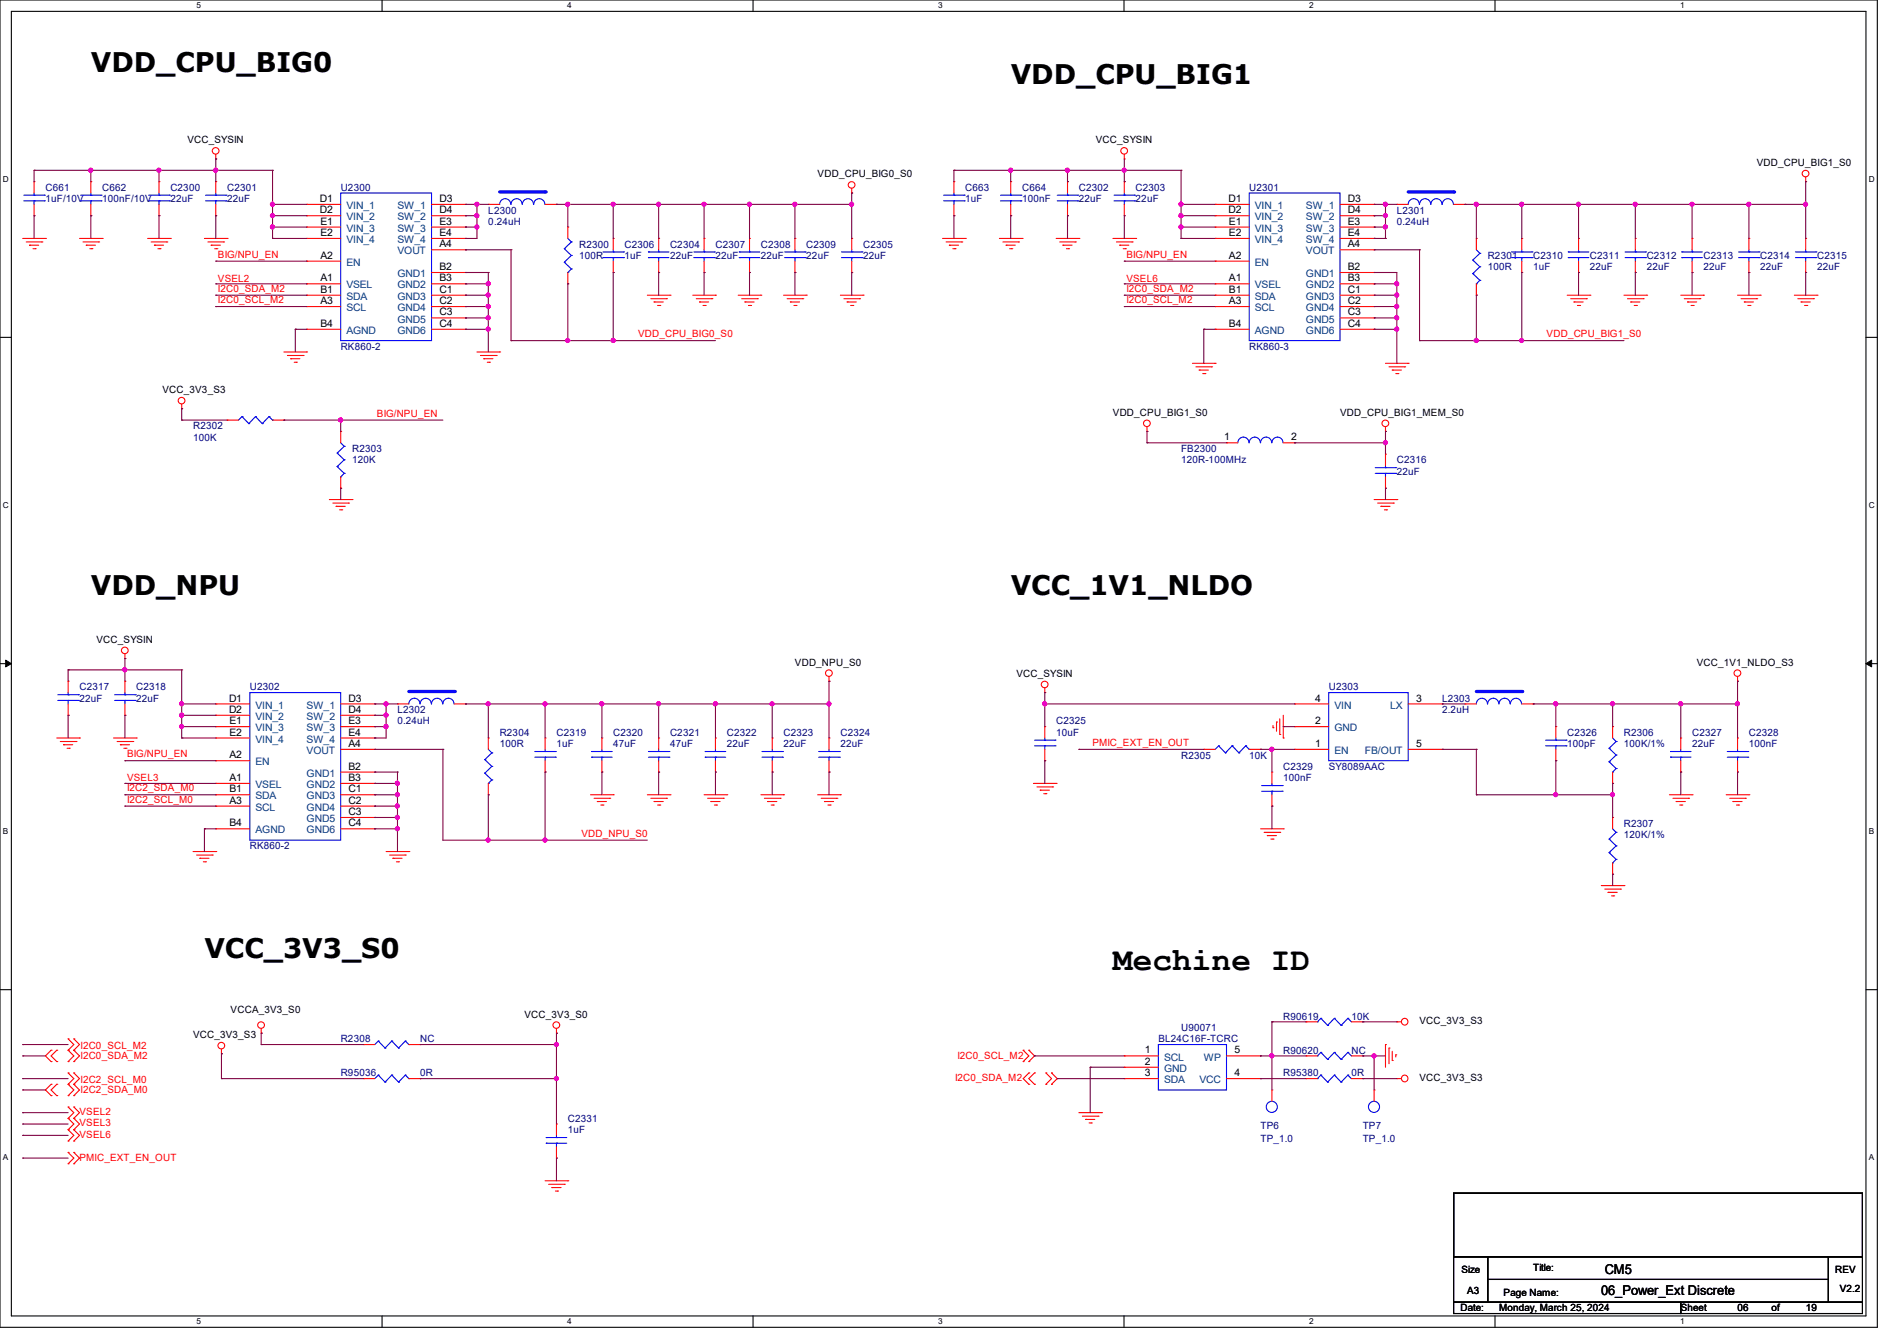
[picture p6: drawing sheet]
<svg xmlns="http://www.w3.org/2000/svg" width="297mm" height="210mm" viewBox="0 0 297 210" stroke-linecap="round" stroke-linejoin="round" font-family="sans-serif">
<defs><g id="words">
<text font-size="5.1" x="174.2" y="151.9">Mechine ID</text>
<g font-size="4.2">
<text x="14.2" y="11.3">VDD_CPU_BIG0</text>
<text x="158.2" y="13.1">VDD_CPU_BIG1</text>
<text x="14.2" y="93.1">VDD_NPU</text>
<text x="158.2" y="93.1">VCC_1V1_NLDO</text>
<text x="32" y="150">VCC_3V3_S0</text>
</g>
<g font-size="2.1">
<text x="250.7" y="202.9">06_Power_Ext Discrete</text>
<text x="251.2" y="199.5">CM5</text>
</g>
<g font-size="1.6">
<text x="29.3" y="22.4">VCC_SYSIN</text>
<text x="171.6" y="22.4">VCC_SYSIN</text>
<text x="128" y="27.8">VDD_CPU_BIG0_S0</text>
<text x="275" y="26">VDD_CPU_BIG1_S0</text>
<text x="50.1" y="31.6">D1</text>
<text x="50.1" y="33.4">D2</text>
<text x="50.2" y="35.2">E1</text>
<text x="68.8" y="31.6">D3</text>
<text x="68.8" y="33.4">D4</text>
<text x="68.8" y="35.2">E3</text>
<text x="192.3" y="31.6">D1</text>
<text x="192.3" y="33.4">D2</text>
<text x="192.4" y="35.2">E1</text>
<text x="211" y="31.6">D3</text>
<text x="211" y="33.4">D4</text>
<text x="211" y="35.2">E3</text>
<text x="50.2" y="37">E2</text>
<text x="50.2" y="40.5">A2</text>
<text x="68.8" y="37">E4</text>
<text x="68.8" y="38.7">A4</text>
<text x="192.4" y="37">E2</text>
<text x="192.4" y="40.5">A2</text>
<text x="211" y="37">E4</text>
<text x="211" y="38.7">A4</text>
<text x="50.2" y="44.1">A1</text>
<text x="50.2" y="45.8">B1</text>
<text x="50.2" y="47.6">A3</text>
<text x="68.8" y="42.3">B2</text>
<text x="68.8" y="44.1">B3</text>
<text x="68.8" y="45.8">C1</text>
<text x="68.8" y="47.6">C2</text>
<text x="192.4" y="44.1">A1</text>
<text x="192.4" y="45.8">B1</text>
<text x="192.4" y="47.6">A3</text>
<text x="211" y="42.3">B2</text>
<text x="211" y="44.1">B3</text>
<text x="211" y="45.8">C1</text>
<text x="211" y="47.6">C2</text>
<text x="50.2" y="51.2">B4</text>
<text x="68.8" y="49.4">C3</text>
<text x="68.8" y="51.2">C4</text>
<text x="192.4" y="51.2">B4</text>
<text x="211" y="49.4">C3</text>
<text x="211" y="51.2">C4</text>
<text x="25.4" y="61.6">VCC_3V3_S3</text>
<text x="174.2" y="65.1">VDD_CPU_BIG1_S0</text>
<text x="209.8" y="65.1">VDD_CPU_BIG1_MEM_S0</text>
<text x="191.7" y="69">1</text>
<text x="202.1" y="69">2</text>
<text x="15.1" y="100.7">VCC_SYSIN</text>
<text x="124.5" y="104.2">VDD_NPU_S0</text>
<text x="159.1" y="106">VCC_SYSIN</text>
<text x="265.6" y="104.2">VCC_1V1_NLDO_S3</text>
<text x="35.9" y="109.9">D1</text>
<text x="35.9" y="111.6">D2</text>
<text x="35.9" y="113.4">E1</text>
<text x="54.6" y="109.9">D3</text>
<text x="54.6" y="111.6">D4</text>
<text x="54.6" y="113.4">E3</text>
<text x="205.9" y="113.4">2</text>
<text x="205.9" y="109.9">4</text>
<text x="221.7" y="109.9">3</text>
<text x="35.9" y="115.2">E2</text>
<text x="35.9" y="118.7">A2</text>
<text x="54.6" y="115.2">E4</text>
<text x="54.6" y="117">A4</text>
<text x="205.9" y="117">1</text>
<text x="221.7" y="117">5</text>
<text x="35.9" y="122.3">A1</text>
<text x="35.9" y="124.1">B1</text>
<text x="35.9" y="125.9">A3</text>
<text x="54.6" y="120.5">B2</text>
<text x="54.6" y="122.3">B3</text>
<text x="54.6" y="124.1">C1</text>
<text x="54.6" y="125.9">C2</text>
<text x="35.9" y="129.4">B4</text>
<text x="54.6" y="127.6">C3</text>
<text x="54.6" y="129.4">C4</text>
<text x="36.1" y="158.6">VCCA_3V3_S0</text>
<text x="82.1" y="159.3">VCC_3V3_S0</text>
<text x="222.2" y="160.4">VCC_3V3_S3</text>
<text x="30.2" y="162.5">VCC_3V3_S3</text>
<text x="179.2" y="165">1</text>
<text x="179.2" y="166.8">2</text>
<text x="193.3" y="165">5</text>
<text x="179.2" y="168.5">3</text>
<text x="193.3" y="168.5">4</text>
<text x="222.2" y="169.3">VCC_3V3_S3</text>
<text x="228.8" y="199.3">Size</text>
<text x="229.7" y="202.7">A3</text>
<text x="235.4" y="202.9">Page Name:</text>
<text x="240" y="199">Title:</text>
<text x="287.3" y="199.3">REV</text>
<text x="288" y="202.4">V2.2</text>
<text x="228.6" y="205.4">Date:</text>
<text x="234.7" y="205.4">Monday, March 25, 2024</text>
<text x="263.1" y="205.4">Sheet</text>
<text x="272" y="205.4">06</text>
<text x="277.4" y="205.4">of</text>
<text x="282.7" y="205.4">19</text>
</g>
<g font-size="1.6" fill="#00007f">
<text x="7.1" y="29.9">C661</text>
<text x="16" y="29.9">C662</text>
<text x="26.7" y="29.9">C2300</text>
<text x="35.6" y="29.9">C2301</text>
<text x="53.3" y="29.9">U2300</text>
<text x="151.1" y="29.9">C663</text>
<text x="160" y="29.9">C664</text>
<text x="168.9" y="29.9">C2302</text>
<text x="177.8" y="29.9">C2303</text>
<text x="195.6" y="29.9">U2301</text>
<text x="7.1" y="31.7">1uF/10V</text>
<text x="16" y="31.7">100nF/10V</text>
<text x="26.7" y="31.7">22uF</text>
<text x="35.6" y="31.7">22uF</text>
<text x="76.5" y="33.4">L2300</text>
<text x="76.5" y="35.2">0.24uH</text>
<text x="151.1" y="31.7">1uF</text>
<text x="160" y="31.7">100nF</text>
<text x="168.9" y="31.7">22uF</text>
<text x="177.8" y="31.7">22uF</text>
<text x="218.7" y="33.4">L2301</text>
<text x="218.7" y="35.2">0.24uH</text>
<text x="90.7" y="38.8">R2300</text>
<text x="90.7" y="40.6">100R</text>
<text x="97.8" y="38.8">C2306</text>
<text x="97.8" y="40.6">1uF</text>
<text x="104.9" y="38.8">C2304</text>
<text x="104.9" y="40.6">22uF</text>
<text x="112" y="38.8">C2307</text>
<text x="112" y="40.6">22uF</text>
<text x="119.1" y="38.8">C2308</text>
<text x="119.1" y="40.6">22uF</text>
<text x="126.2" y="38.8">C2309</text>
<text x="126.2" y="40.6">22uF</text>
<text x="135.1" y="38.8">C2305</text>
<text x="135.1" y="40.6">22uF</text>
<text x="232.9" y="40.6">R2301</text>
<text x="240" y="40.6">C2310</text>
<text x="248.9" y="40.6">C2311</text>
<text x="257.8" y="40.6">C2312</text>
<text x="266.7" y="40.6">C2313</text>
<text x="275.6" y="40.6">C2314</text>
<text x="284.5" y="40.6">C2315</text>
<text x="232.9" y="42.3">100R</text>
<text x="240" y="42.3">1uF</text>
<text x="248.9" y="42.3">22uF</text>
<text x="257.8" y="42.3">22uF</text>
<text x="266.7" y="42.3">22uF</text>
<text x="275.6" y="42.3">22uF</text>
<text x="284.5" y="42.3">22uF</text>
<text x="53.3" y="54.8">RK860-2</text>
<text x="195.6" y="54.8">RK860-3</text>
<text x="30.2" y="67.2">R2302</text>
<text x="30.2" y="69">100K</text>
<text x="55.1" y="70.8">R2303</text>
<text x="184.9" y="70.8">FB2300</text>
<text x="55.1" y="72.6">120K</text>
<text x="184.9" y="72.6">120R-100MHz</text>
<text x="218.7" y="72.6">C2316</text>
<text x="218.7" y="74.3">22uF</text>
<text x="12.4" y="108.1">C2317</text>
<text x="12.4" y="109.9">22uF</text>
<text x="21.3" y="108.1">C2318</text>
<text x="21.3" y="109.9">22uF</text>
<text x="39.1" y="108.1">U2302</text>
<text x="62.2" y="111.7">L2302</text>
<text x="62.2" y="113.5">0.24uH</text>
<text x="165.4" y="113.5">C2325</text>
<text x="208" y="108.1">U2303</text>
<text x="225.8" y="109.9">L2303</text>
<text x="225.8" y="111.7">2.2uH</text>
<text x="78.2" y="115.2">R2304</text>
<text x="78.2" y="117">100R</text>
<text x="87.1" y="115.2">C2319</text>
<text x="87.1" y="117">1uF</text>
<text x="96" y="115.2">C2320</text>
<text x="96" y="117">47uF</text>
<text x="104.9" y="115.2">C2321</text>
<text x="104.9" y="117">47uF</text>
<text x="113.8" y="115.2">C2322</text>
<text x="113.8" y="117">22uF</text>
<text x="122.7" y="115.2">C2323</text>
<text x="122.7" y="117">22uF</text>
<text x="131.6" y="115.2">C2324</text>
<text x="131.6" y="117">22uF</text>
<text x="165.4" y="115.2">10uF</text>
<text x="184.9" y="118.8">R2305</text>
<text x="195.6" y="118.8">10K</text>
<text x="245.4" y="115.2">C2326</text>
<text x="245.4" y="117">100pF</text>
<text x="254.3" y="115.2">R2306</text>
<text x="254.3" y="117">100K/1%</text>
<text x="264.9" y="115.2">C2327</text>
<text x="264.9" y="117">22uF</text>
<text x="273.8" y="115.2">C2328</text>
<text x="273.8" y="117">100nF</text>
<text x="200.9" y="120.6">C2329</text>
<text x="200.9" y="122.3">100nF</text>
<text x="208" y="120.6">SY8089AAC</text>
<text x="254.3" y="129.5">R2307</text>
<text x="254.3" y="131.2">120K/1%</text>
<text x="39.1" y="133">RK860-2</text>
<text x="184.9" y="161.5">U90071</text>
<text x="200.9" y="159.7">R90619</text>
<text x="211.6" y="159.7">10K</text>
<text x="53.3" y="163.2">R2308</text>
<text x="65.8" y="163.2">NC</text>
<text x="181.4" y="163.2">BL24C16F-TCRC</text>
<text x="200.9" y="165">R90620</text>
<text x="211.6" y="165">NC</text>
<text x="53.3" y="168.6">R95036</text>
<text x="65.8" y="168.6">0R</text>
<text x="200.9" y="168.6">R95380</text>
<text x="211.6" y="168.6">0R</text>
<text x="88.9" y="175.7">C2331</text>
<text x="88.9" y="177.5">1uF</text>
<text x="197.4" y="176.7">TP6</text>
<text x="197.4" y="178.9">TP_1.0</text>
<text x="213.4" y="176.7">TP7</text>
<text x="213.4" y="178.9">TP_1.0</text>
</g>
<g font-size="1.6" fill="#003f7f">
<text x="54.2" y="32.7">VIN_1</text>
<text x="54.2" y="34.5">VIN_2</text>
<text x="62.2" y="32.7">SW_1</text>
<text x="62.2" y="34.5">SW_2</text>
<text x="196.5" y="32.7">VIN_1</text>
<text x="196.5" y="34.5">VIN_2</text>
<text x="204.5" y="32.7">SW_1</text>
<text x="204.5" y="34.5">SW_2</text>
<text x="54.2" y="36.3">VIN_3</text>
<text x="54.2" y="38.1">VIN_4</text>
<text x="54.2" y="41.6">EN</text>
<text x="62.2" y="36.3">SW_3</text>
<text x="62.2" y="38.1">SW_4</text>
<text x="62.2" y="39.8">VOUT</text>
<text x="196.5" y="36.3">VIN_3</text>
<text x="196.5" y="38.1">VIN_4</text>
<text x="196.5" y="41.6">EN</text>
<text x="204.5" y="36.3">SW_3</text>
<text x="204.5" y="38.1">SW_4</text>
<text x="204.5" y="39.8">VOUT</text>
<text x="54.2" y="45.2">VSEL</text>
<text x="54.2" y="46.9">SDA</text>
<text x="62.2" y="43.4">GND1</text>
<text x="62.2" y="45.2">GND2</text>
<text x="62.2" y="46.9">GND3</text>
<text x="196.5" y="45.2">VSEL</text>
<text x="196.5" y="46.9">SDA</text>
<text x="204.5" y="43.4">GND1</text>
<text x="204.5" y="45.2">GND2</text>
<text x="204.5" y="46.9">GND3</text>
<text x="54.2" y="52.3">AGND</text>
<text x="54.2" y="48.7">SCL</text>
<text x="62.2" y="48.7">GND4</text>
<text x="62.2" y="50.5">GND5</text>
<text x="62.2" y="52.3">GND6</text>
<text x="196.5" y="52.3">AGND</text>
<text x="196.5" y="48.7">SCL</text>
<text x="204.5" y="48.7">GND4</text>
<text x="204.5" y="50.5">GND5</text>
<text x="204.5" y="52.3">GND6</text>
<text x="40" y="111">VIN_1</text>
<text x="40" y="112.7">VIN_2</text>
<text x="48" y="111">SW_1</text>
<text x="48" y="112.7">SW_2</text>
<text x="208.9" y="111">VIN</text>
<text x="217.6" y="111">LX</text>
<text x="40" y="114.5">VIN_3</text>
<text x="40" y="116.3">VIN_4</text>
<text x="40" y="119.8">EN</text>
<text x="48" y="114.5">SW_3</text>
<text x="48" y="116.3">SW_4</text>
<text x="48" y="118.1">VOUT</text>
<text x="208.9" y="118.1">EN</text>
<text x="208.9" y="114.5">GND</text>
<text x="213.7" y="118.1">FB/OUT</text>
<text x="40" y="123.4">VSEL</text>
<text x="40" y="125.2">SDA</text>
<text x="48" y="121.6">GND1</text>
<text x="48" y="123.4">GND2</text>
<text x="48" y="125.2">GND3</text>
<text x="40" y="130.5">AGND</text>
<text x="40" y="127">SCL</text>
<text x="48" y="127">GND4</text>
<text x="48" y="128.7">GND5</text>
<text x="48" y="130.5">GND6</text>
<text x="182.2" y="166.1">SCL</text>
<text x="182.2" y="167.9">GND</text>
<text x="188.5" y="166.1">WP</text>
<text x="182.2" y="169.6">SDA</text>
<text x="187.8" y="169.6">VCC</text>
</g>
<g font-size="1.6" fill="#f00">
<text x="34.1" y="40.3">BIG/NPU_EN</text>
<text x="176.4" y="40.3">BIG/NPU_EN</text>
<text x="34.1" y="44.1">VSEL2</text>
<text x="34.1" y="45.7">I2C0_SDA_M2</text>
<text x="34.1" y="47.5">I2C0_SCL_M2</text>
<text x="176.4" y="44.1">VSEL6</text>
<text x="176.4" y="45.7">I2C0_SDA_M2</text>
<text x="176.4" y="47.5">I2C0_SCL_M2</text>
<text x="99.9" y="52.8">VDD_CPU_BIG0_S0</text>
<text x="242.1" y="52.8">VDD_CPU_BIG1_S0</text>
<text x="59" y="65.2">BIG/NPU_EN</text>
<text x="19.9" y="118.6">BIG/NPU_EN</text>
<text x="171" y="116.8">PMIC_EXT_EN_OUT</text>
<text x="19.9" y="122.3">VSEL3</text>
<text x="19.9" y="123.9">I2C2_SDA_M0</text>
<text x="19.9" y="125.7">I2C2_SCL_M0</text>
<text x="91" y="131">VDD_NPU_S0</text>
<text x="12.6" y="164.3">I2C0_SCL_M2</text>
<text x="12.6" y="165.9">I2C0_SDA_M2</text>
<text x="149.9" y="165.9">I2C0_SCL_M2</text>
<text x="12.6" y="169.6">I2C2_SCL_M0</text>
<text x="12.6" y="171.2">I2C2_SDA_M0</text>
<text x="149.5" y="169.3">I2C0_SDA_M2</text>
<text x="12.4" y="174.6">VSEL2</text>
<text x="12.4" y="176.4">VSEL3</text>
<text x="12.4" y="178.2">VSEL6</text>
<text x="12.4" y="181.7">PMIC_EXT_EN_OUT</text>
</g>
<g font-size="1.3">
<text x="30.8" y="1.3">5</text>
<text x="88.8" y="1.3">4</text>
<text x="146.9" y="1.3">3</text>
<text x="205" y="1.3">2</text>
<text x="263.1" y="1.3">1</text>
<text x=".5" y="28.4">D</text>
<text x="292.6" y="28.4">D</text>
<text x=".5" y="79.5">C</text>
<text x="292.6" y="79.5">C</text>
<text x=".5" y="130.6">B</text>
<text x="292.6" y="130.6">B</text>
<text x=".5" y="181.7">A</text>
<text x="292.6" y="181.7">A</text>
<text x="30.8" y="207.4">5</text>
<text x="88.8" y="207.4">4</text>
<text x="146.9" y="207.4">3</text>
<text x="205" y="207.4">2</text>
<text x="263.1" y="207.4">1</text>
</g>
</g></defs>
<g fill="none" stroke="#000" stroke-width=".17">
<path d="M0 0h293.9v207.9h-293.9zM1.8 1.8h290.3v204.3h-290.3zM59.8 0v1.8M117.9 0v1.8M176 0v1.8M234.1 0v1.8M0 52.8h1.8M292.1 52.8h1.8M0 103.9h1.8M292.1 103.9h1.8M0 155h1.8M292.1 155h1.8"/>
<path d="M227.6 186.9h64v9.9h-64zM227.6 196.8h5.3v7.1h-5.3zM232.9 196.8h53.4v3.6h-53.4zM286.3 196.8h5.3v7.1h-5.3zM59.8 206.1v1.8M117.9 206.1v1.8M176 206.1v1.8M227.6 203.9h35.5v1.8h-35.5zM232.9 200.4h53.4v3.5h-53.4zM234.1 206.1v1.8M263.1 203.9h28.5v1.8h-28.5z"/>
</g>
<path d="M.9 103.4l.9 .5-.9 .5zM292.1 103.9l.9-.5v1z" fill="#000"/>
<path d="M.9 103.4l.9 .5-.9 .5zM292.1 103.9l.9-.5v1z" fill="none" stroke="#000" stroke-width=".16"/>
<g fill="none" stroke="#f00" stroke-width=".17">
<path d="M3.6 37.3h3.5M4.1 37.9h2.5M4.6 38.4h.1M4.6 38.4h1.5M5.2 38.9h.3M5.5 38.9h.1M6.6 37.9h.1M7.1 37.3h.1M12.4 37.3h3.6M13 37.9h2.5M13.5 38.4h.1M13.5 38.4h1.4"/>
<path d="M14.1 38.9h.3M14.4 38.9h.1M15.5 37.9h.1M16 37.3h.1M23.1 37.3h3.6M23.7 37.9h2.4M24.2 38.4h.1M24.2 38.4h1.4M24.7 38.9h.4M25.1 38.9h.1M26.1 37.9h.1M26.7 37.3h.1"/>
<path d="M32 37.3h3.6M32.6 37.9h2.4M33.1 38.4h.1M33.1 38.4h1.4M33.6 38.9h.4M33.8 24.9h.1M33.8 24.2v.7M34 38.9h.1M35 37.9h.1M35.6 37.3h.1M88.9 35.6h.1M88.9 35.6v1.7"/>
<path d="M133.4 30.2h.1M133.4 29.5v.7M147.6 37.3h3.5M148.1 37.9h2.5M148.6 38.4h.1M148.6 38.4h1.5M149.2 38.9h.3M149.4 33.8h.1M149.4 28.4h.1M149.4 28.4v1.8M149.4 32v1.8M149.5 38.9h.1"/>
<path d="M150.6 37.9h.1M151.1 37.3h.1M156.5 37.3h3.5M157 37.9h2.5M157.5 38.4h.1M157.5 38.4h1.5M158.1 38.9h.3M158.4 38.9h.1M159.5 37.9h.1M160 37.3h.1M165.4 37.3h3.5M165.9 37.9h2.5"/>
<path d="M166.4 38.4h.1M166.4 38.4h1.5M167 38.9h.3M167.3 38.9h.1M168.4 37.9h.1M168.9 37.3h.1M174.2 37.3h3.6M174.8 37.9h2.4M175.3 38.4h.1M175.3 38.4h1.4M175.9 38.9h.3M176 24.9h.1"/>
<path d="M176 24.2v.7M176.2 38.9h.1M177.2 37.9h.1M177.8 37.3h.1M190.2 32h.1M190.2 33.8h.1M190.2 35.6h.1M190.2 37.3h.1M190.2 37.3h5.4M190.2 32h5.4M190.2 33.8h5.4M190.2 35.6h5.4"/>
<path d="M209.8 37.3h5.3M209.8 32h5.3M209.8 33.8h5.3M209.8 35.6h5.3M209.8 39.1h5.3M215.1 32h.1M215.1 33.8h.1M215.1 35.6h.1M215.1 37.3h.1M215.1 39.1h.1M282.7 28.4h.1M282.7 27.7v.7"/>
<path d="M44.5 55.1h3.5M45 55.7h2.5M45.5 56.2h.1M45.5 56.2h1.4M46.1 56.7h.3M46.4 56.7h.1M47.5 55.7h.1M48 55.1h.1M74.7 55.1h3.5M75.2 55.7h2.5M75.7 56.2h.1M75.7 56.2h1.5"/>
<path d="M76.3 56.7h.3M76.6 56.7h.1M77.7 55.7h.1M78.2 55.1h.1M88.9 44.5h.1M88.9 42.7v1.8M101.3 46.2h3.6M101.9 46.8h2.5M102.4 47.3h.1M102.4 47.3h1.4M103 47.8h.3M103.3 47.8h.1"/>
<path d="M104.4 46.8h.1M104.9 46.2h.1M108.5 46.2h3.5M109 46.8h2.5M109.5 47.3h.1M109.5 47.3h1.5M110.1 47.8h.3M110.4 47.8h.1M111.5 46.8h.1M112 46.2h.1M115.6 46.2h3.5M116.1 46.8h2.5"/>
<path d="M116.6 47.3h.1M116.6 47.3h1.5M117.2 47.8h.3M117.5 47.8h.1M118.6 46.8h.1M119.1 46.2h.1M122.7 46.2h3.5M123.2 46.8h2.5M123.7 47.3h.1M123.7 47.3h1.5M124.3 47.8h.3M124.6 47.8h.1"/>
<path d="M125.7 46.8h.1M126.2 46.2h.1M131.6 46.2h3.5M132.1 46.8h2.5M132.6 47.3h.1M132.6 47.3h1.5M133.2 47.8h.3M133.5 47.8h.1M134.6 46.8h.1M135.1 46.2h.1M186.7 56.9h3.5M187.2 57.4h2.5"/>
<path d="M187.7 58h.1M187.7 58h1.5M188.3 58.5h.3M188.6 58.5h.1M189.7 57.4h.1M190.2 56.9h.1M190.2 44.5h.1M190.2 40.9h.1M190.2 46.2h.1M190.2 51.6h.1M190.2 48h.1M190.2 46.2h5.4"/>
<path d="M190.2 44.5h5.4M190.2 48h5.4M190.2 51.6h5.4M190.2 40.9h5.4M209.8 46.2h5.3M209.8 42.7h5.3M209.8 44.5h5.3M209.8 48h5.3M209.8 49.8h5.3M209.8 51.6h5.3M215.1 42.7h.1M215.1 44.5h.1"/>
<path d="M215.1 46.2h.1M215.1 48h.1M215.1 49.8h.1M215.1 51.6h.1M216.9 56.9h3.6M217.5 57.4h2.4M218 58h.1M218 58h1.4M218.5 58.5h.4M218.9 58.5h.1M219.9 57.4h.1M220.5 56.9h.1"/>
<path d="M245.4 46.2h3.5M245.9 46.8h2.5M246.4 47.3h.1M246.4 47.3h1.5M247 47.8h.3M247.3 47.8h.1M248.4 46.8h.1M248.9 46.2h.1M254.3 46.2h3.5M254.8 46.8h2.5M255.3 47.3h.1M255.3 47.3h1.5"/>
<path d="M255.9 47.8h.3M256.2 47.8h.1M257.3 46.8h.1M257.8 46.2h.1M263.1 46.2h3.6M263.7 46.8h2.4M264.2 47.3h.1M264.2 47.3h1.4M264.8 47.8h.3M265.1 47.8h.1M266.1 46.8h.1M266.7 46.2h.1"/>
<path d="M272 46.2h3.6M272.6 46.8h2.4M273.1 47.3h.1M273.1 47.3h1.4M273.6 47.8h.4M274 47.8h.1M275 46.8h.1M275.6 46.2h.1M280.9 46.2h3.6M281.5 46.8h2.4M282 47.3h.1M282 47.3h1.4"/>
<path d="M282.5 47.8h.4M282.9 47.8h.1M283.9 46.8h.1M284.5 46.2h.1M28.4 64h.1M28.4 63.3v.7M51.6 78.2h3.5M52.1 78.8h2.5M52.6 79.3h.1M52.6 79.3h1.5M53.2 79.8h.3M53.5 79.8h.1"/>
<path d="M54.6 78.8h.1M55.1 78.2h.1M179.6 67.6h.1M179.6 66.8v.8M215.1 78.2h3.6M215.7 78.8h2.4M216.2 79.3h.1M216.2 79.3h1.4M216.7 79.8h.4M216.9 67.6h.1M216.9 66.8v.8M217.1 79.8h.1"/>
<path d="M218.1 78.8h.1M218.7 78.2h.1M8.9 115.6h3.5M9.4 116.1h2.5M9.9 116.6h.1M9.9 116.6h1.5M10.5 117.2h.3M10.8 117.2h.1M11.9 116.1h.1M12.4 115.6h.1M17.8 115.6h3.5M18.3 116.1h2.5"/>
<path d="M18.8 116.6h.1M18.8 116.6h1.5M19.4 117.2h.3M19.6 103.1h.1M19.6 102.4v.7M19.7 117.2h.1M20.8 116.1h.1M21.3 115.6h.1M112 115.6h.1M112 115.6v1.7M112 119.1v1.8M129.8 106.7h.1"/>
<path d="M129.8 106v.7M163.6 108.5h.1M163.6 107.7v.8M199.3 114h.1M199.3 113.6v.4M199.9 113.1h.1M199.9 113.1v1.4M200.4 115h.1M200.4 112.6v2.4M200.9 115.6h.1M200.9 112v3.6M272 106.7h.1"/>
<path d="M272 106v.7M30.2 133.4h3.6M30.8 133.9h2.4M31.3 134.4h.1M31.3 134.4h1.4M31.8 135h.4M32.2 135h.1M33.2 133.9h.1M33.8 133.4h.1M60.5 133.4h3.5M61 133.9h2.5M61.5 134.4h.1"/>
<path d="M61.5 134.4h1.4M62.1 135h.3M62.4 135h.1M63.5 133.9h.1M64 133.4h.1M92.5 124.5h3.5M93 125h2.5M93.5 125.5h.1M93.5 125.5h1.5M94.1 126.1h.3M94.4 126.1h.1M95.5 125h.1"/>
<path d="M96 124.5h.1M101.3 124.5h3.6M101.9 125h2.5M102.4 125.5h.1M102.4 125.5h1.4M103 126.1h.3M103.3 126.1h.1M104.4 125h.1M104.9 124.5h.1M110.2 124.5h3.6M110.8 125h2.4M111.3 125.5h.1"/>
<path d="M111.3 125.5h1.4M111.8 126.1h.4M112 120.9h.1M112.2 126.1h.1M113.2 125h.1M113.8 124.5h.1M119.1 124.5h3.6M119.7 125h2.4M120.2 125.5h.1M120.2 125.5h1.4M120.7 126.1h.4M121.1 126.1h.1"/>
<path d="M122.1 125h.1M122.7 124.5h.1M128 124.5h3.6M128.6 125h2.4M129.1 125.5h.1M129.1 125.5h1.4M129.6 126.1h.4M130 126.1h.1M131 125h.1M131.6 124.5h.1M161.8 122.7h3.6M162.3 123.2h2.5"/>
<path d="M162.9 123.7h.1M162.9 123.7h1.4M163.4 124.3h.3M163.7 124.3h.1M164.8 123.2h.1M165.4 122.7h.1M197.4 129.8h3.5M197.9 130.3h2.5M198.4 130.9h.1M198.4 130.9h1.5M199 131.4h.3M199.3 131.4h.1"/>
<path d="M200.4 130.3h.1M200.9 129.8h.1M250.7 138.7h3.6M251.2 139.2h2.5M251.8 139.7h.1M251.8 139.7h1.4M253.7 139.2h.1M254.3 138.7h.1M261.4 124.5h3.5M261.9 125h2.5M262.4 125.5h.1M262.4 125.5h1.5"/>
<path d="M263 126.1h.3M263.3 126.1h.1M264.4 125h.1M264.9 124.5h.1M270.3 124.5h3.5M270.8 125h2.5M271.3 125.5h.1M271.3 125.5h1.5M271.9 126.1h.3M272.2 126.1h.1M273.3 125h.1M273.8 124.5h.1"/>
<path d="M252.3 140.3h.3M252.6 140.3h.1M8 164.5h.1M8 166.2h.1M8 169.8h.1M8 171.6h.1M8 164.5l-.9 .9 .9 .8M8 169.8l-.9 .9 .9 .9M8.9 166.2h.1M8.9 164.5h.1M8.9 171.6h.1M8.9 169.8h.1"/>
<path d="M8.9 164.5l-.9 .9 .9 .8M8.9 169.8l-.9 .9 .9 .9M10.7 164.5h.1M10.7 162.7h.1M10.7 166.2h.1M10.7 169.8h.1M10.7 168h.1M10.7 171.6h.1M10.7 175.1h.1M10.7 173.4h.1M10.7 176.9h.1M10.7 178.7h.1"/>
<path d="M10.7 162.7l.9 .9-.9 .9M10.7 168l.9 .9-.9 .9M10.7 164.5l.9 .9-.9 .8M10.7 173.4l.9 .8-.9 .9M10.7 169.8l.9 .9-.9 .9M10.7 175.1l.9 .9-.9 .9M10.7 176.9l.9 .9-.9 .9M11.6 164.5h.1M11.6 162.7h.1M11.6 166.2h.1M11.6 169.8h.1M11.6 168h.1"/>
<path d="M11.6 171.6h.1M11.6 175.1h.1M11.6 173.4h.1M11.6 176.9h.1M11.6 178.7h.1M11.6 162.7l.8 .9-.8 .9M11.6 169.8l.8 .9-.8 .9M11.6 164.5l.8 .9-.8 .8M11.6 168l.8 .9-.8 .9M11.6 175.1l.8 .9-.8 .9M11.6 173.4l.8 .8-.8 .9M11.6 176.9l.8 .9-.8 .9"/>
<path d="M34.7 165h.1M34.7 164.3v.7M40.9 161.8h.1M40.9 161.1v.7M56.9 168.9h.1M56.9 168.9h1.8M64 168.9h1.8M65.8 168.9h.1M87.1 161.8h.1M87.1 161.1v.7M160.2 166.2h.1M160.2 164.5h.1"/>
<path d="M160.2 164.5l.9 .9-.9 .8M161.1 164.5h.1M161.1 166.2h.1M161.1 169.8h.1M161.1 168h.1M161.1 164.5l.9 .9-.9 .8M161.1 168l-.9 .9 .9 .9M162 169.8h.1M162 168h.1M162 168l-.9 .9 .9 .9M163.7 169.8h.1M163.7 168h.1"/>
<path d="M163.7 168l.9 .9-.9 .9M164.6 168h.1M164.6 169.8h.1M164.6 168l.9 .9-.9 .9M168.9 174.2h3.6M169.5 174.8h2.4M170 175.3h.1M170 175.3h1.4M170.5 175.9h.4M170.9 175.9h.1M171.9 174.8h.1M172.5 174.2h.1"/>
<path d="M216.9 163.6h.1M216.9 163.6v3.5M217.5 164.1h.1M217.5 164.1v2.5M218 166.1h.1M218 164.6v1.5M218.5 165.2h.1M218.5 165.2v.3M218.7 168.9h.1M218.7 160h.1M218.7 168.9h.7M218.7 160h.7"/>
<path d="M10.7 182.2h.1M10.7 180.5h.1M10.7 180.5l.9 .9-.9 .8M11.6 182.2h.1M11.6 180.5h.1M11.6 180.5l.8 .9-.8 .8M85.3 184.9h3.6M85.9 185.5h2.4M86.4 186h.1M86.4 186h1.4M87 186.5h.3M87.3 186.5h.1"/>
<path d="M88.3 185.5h.1M88.9 184.9h.1"/>
<circle cx="33.8" cy="23.6" r=".52"/>
<circle cx="133.3" cy="29" r=".52"/>
<circle cx="176" cy="23.6" r=".52"/>
<circle cx="282.7" cy="27.2" r=".52"/>
<circle cx="28.4" cy="62.7" r=".52"/>
<circle cx="179.6" cy="66.3" r=".52"/>
<circle cx="216.9" cy="66.3" r=".52"/>
<circle cx="19.5" cy="101.9" r=".52"/>
<circle cx="129.8" cy="105.4" r=".52"/>
<circle cx="163.6" cy="107.2" r=".52"/>
<circle cx="272" cy="105.4" r=".52"/>
<circle cx="34.7" cy="163.7" r=".52"/>
<circle cx="40.9" cy="160.5" r=".52"/>
<circle cx="87.1" cy="160.5" r=".52"/>
<circle cx="219.9" cy="160" r=".52"/>
<circle cx="219.9" cy="168.9" r=".52"/>
</g>
<g fill="none" stroke="#00f" stroke-width=".17">
<path d="M88.3 38.9h.1M88.3 38.9l1.2 1.1M88.9 37.3l.6 .6M89.5 37.9h.1M89.5 37.9l-1.2 1M147.7 31.5h3.3M147.7 30.6h3.3M149.4 30.6h.1M149.4 31.5h.1M149.4 30.2v.4M149.4 31.5v.5M151 31.5h.1"/>
<path d="M151 30.6h.1M195.6 30.2h14.2v23.1h-14.2zM220.5 32a.87 .87 0 0 1 .8-.9 .87 .87 0 0 1 .9 .9M222.3 32a.87 .87 0 0 1 .8-.9 .87 .87 0 0 1 .9 .9M224 32a.87 .87 0 0 1 .9-.9 .87 .87 0 0 1 .9 .9M225.8 32a.87 .87 0 0 1 .9-.9 .87 .87 0 0 1 .8 .9M88.3 41.1h.1M88.3 41.1l1.2 1M88.9 42.7h.1M89.5 40h.1M89.5 42.1h.1M89.5 40l-1.2 1.1"/>
<path d="M89.5 42.1l-.6 .6M110.4 118.6h.1M110.4 117.7h.1M110.4 118.6h3.2M110.4 117.7h3.2M112 117.7h.1M112 118.6h.1M112 117.3v.4M112 118.6v.5M59.2 168.4h.1M59.2 168.4l-.5 .5M59.2 168.4l1.1 1.1"/>
<path d="M60.3 169.5h.1M61.3 168.4h.1M61.3 168.4l-1 1.1M61.3 168.4l1.1 1.1M62.4 169.5h.1M63.5 168.4h.1M63.5 168.4l-1.1 1.1M63.5 168.4l.5 .5M64 168.9h.1"/>
</g>
<path d="M220.5 30.1h7.1" fill="none" stroke="#00f" stroke-width=".51"/>
<circle cx="227.6" cy="30.1" r=".25" fill="#00f"/>
<path d="M158.2 33.8h.1M158.2 28.4h.1M158.2 28.4v1.8M158.2 32v1.8M218.7 32h.1M218.7 32h1.8M227.6 32h1.8M229.4 32h.1M188.5 117.3h.1M188.5 117.3h1.7M195.6 117.3h1.8M197.4 117.3h.1" fill="none" stroke="#f00" stroke-width=".17"/>
<g fill="none" stroke="#00f" stroke-width=".17">
<path d="M78.2 32a.87 .87 0 0 1 .9-.9 .87 .87 0 0 1 .9 .9M80 32a.87 .87 0 0 1 .9-.9 .87 .87 0 0 1 .8 .9M81.8 32a.87 .87 0 0 1 .9-.9 .87 .87 0 0 1 .8 .9M83.6 32a.87 .87 0 0 1 .8-.9 .87 .87 0 0 1 .9 .9M156.6 31.5h3.3M156.6 30.6h3.3M158.2 30.6h.1M158.2 31.5h.1M158.2 30.2v.4M158.2 31.5v.5M159.9 31.5h.1M159.9 30.6h.1"/>
<path d="M190.8 116.8h.1M190.8 116.8l-.6 .5M190.8 116.8l1.1 1.1M191.9 117.9h.1M192.9 116.8h.1M192.9 116.8l-1 1.1M192.9 116.8l1.1 1.1M194 117.9h.1M195 116.8h.1M195 116.8l-1 1.1M195 116.8l.6 .5M195.6 117.3h.1"/>
</g>
<path d="M78.2 30.1h7.1" fill="none" stroke="#00f" stroke-width=".51"/>
<circle cx="85.3" cy="30.1" r=".25" fill="#00f"/>
<g fill="none" stroke="#f00" stroke-width=".17">
<path d="M76.5 32h.1M76.5 32h1.7M85.3 32h1.8M87.1 32h.1M96 37.3h.1M96 37.3v1.8M231.1 37.3h.1M231.1 37.3v1.8M96 42.7h.1M96 40.9v1.8M231.1 46.2h.1M231.1 44.5v1.7"/>
<path d="M120.9 115.6h.1M120.9 115.6v1.7M120.9 119.1v1.8M243.6 113.8h.1M243.6 119.1h.1M243.6 113.8v1.8M243.6 117.3v1.8M120.9 120.9h.1M204.5 160h.1M204.5 160h1.7M211.6 160h1.8M213.4 160h.1"/>
</g>
<g fill="none" stroke="#00f" stroke-width=".17">
<path d="M94.4 39.5h3.2M96 39.5h.1M96 39.1v.4M97.6 39.5h.1M231.1 39.1l.6 .6M231.7 39.7h.1M231.7 39.7l-1.1 1M94.4 40.3h3.2M96 40.3h.1M96 40.3v.6M97.6 40.3h.1M230.6 40.7h.1"/>
<path d="M230.6 42.8h.1M230.6 40.7l1.1 1.1M230.6 42.8l1.1 1.1M231.1 44.5h.1M231.7 41.8h.1M231.7 43.9h.1M231.7 41.8l-1.1 1M231.7 43.9l-.6 .6M119.3 118.6h3.2M119.3 117.7h3.2M120.9 117.7h.1M120.9 118.6h.1"/>
<path d="M120.9 117.3v.4M120.9 118.6v.5M122.5 118.6h.1M122.5 117.7h.1M231.1 110.2a.87 .87 0 0 1 .9-.9 .87 .87 0 0 1 .9 .9M232.9 110.2a.87 .87 0 0 1 .9-.9 .87 .87 0 0 1 .9 .9M234.7 110.2a.87 .87 0 0 1 .9-.9 .87 .87 0 0 1 .8 .9M236.5 110.2a.87 .87 0 0 1 .8-.9 .87 .87 0 0 1 .9 .9M242 116.8h3.2M242 115.9h3.2M243.6 115.9h.1M243.6 116.8h.1"/>
<path d="M243.6 115.6v.3M243.6 116.8v.5M245.2 116.8h.1M245.2 115.9h.1M206.8 159.5h.1M206.8 159.5l1.1 1.1M206.8 159.5l-.6 .5M208.9 159.5h.1M208.9 159.5l1.1 1.1M208.9 159.5l-1 1.1M211 159.5h.1M211 159.5l.6 .5"/>
<path d="M211 159.5l-1 1.1M206.2 160h.1M207.9 160.6h.1M210 160.6h.1"/>
</g>
<path d="M231.1 108.3h7.2" fill="none" stroke="#00f" stroke-width=".51"/>
<circle cx="238.3" cy="108.3" r=".25" fill="#00f"/>
<g fill="none" stroke="#f00" stroke-width=".17">
<path d="M5.3 33.8h.1M5.3 28.4h.1M5.3 28.4v1.8M5.3 32v1.8M14.2 33.8h.1M14.2 28.4h.1M14.2 28.4v1.8M14.2 32v1.8M24.9 28.4h.1M24.9 33.8h.1M24.9 28.4v1.8M24.9 32v1.8"/>
<path d="M33.8 28.4h.1M33.8 33.8h.1M33.8 28.4v1.8M33.8 32v1.8M48 32h.1M48 33.8h.1M48 35.6h.1M48 37.3h.1M48 32h5.3M48 33.8h5.3M48 35.6h5.3M48 37.3h5.3"/>
<path d="M67.6 32h5.3M67.6 33.8h5.3M67.6 35.6h5.3M67.6 37.3h5.3M67.6 39.1h5.3M72.9 32h.1M72.9 33.8h.1M72.9 35.6h.1M72.9 37.3h.1M72.9 39.1h.1M103.1 37.3h.1M103.1 37.3v1.8"/>
<path d="M110.2 37.3h.1M110.2 37.3v1.8M117.3 37.3h.1M117.3 37.3v1.8M124.5 37.3h.1M124.5 37.3v1.8M133.4 37.3h.1M133.4 37.3v1.8M167.1 28.4h.1M167.1 33.8h.1M167.1 28.4v1.8M167.1 32v1.8"/>
<path d="M176 28.4h.1M176 33.8h.1M176 28.4v1.8M176 32v1.8M238.3 37.3h.1M238.3 37.3v1.8M247.1 37.3h.1M247.1 37.3v1.8M256 37.3h.1M256 37.3v1.8M264.9 37.3h.1M264.9 37.3v1.8"/>
<path d="M273.8 37.3h.1M273.8 37.3v1.8M282.7 37.3h.1M282.7 37.3v1.8M48 44.5h.1M48 40.9h.1M48 46.2h.1M48 51.6h.1M48 48h.1M48 44.5h5.3M48 46.2h5.3M48 48h5.3"/>
<path d="M48 51.6h5.3M48 40.9h5.3M67.6 42.7h5.3M67.6 44.5h5.3M67.6 46.2h5.3M67.6 48h5.3M67.6 49.8h5.3M67.6 51.6h5.3M72.9 42.7h.1M72.9 44.5h.1M72.9 46.2h.1M72.9 48h.1"/>
<path d="M72.9 49.8h.1M72.9 51.6h.1M103.1 42.7h.1M103.1 40.9v1.8M110.2 42.7h.1M110.2 40.9v1.8M117.3 42.7h.1M117.3 40.9v1.8M124.5 42.7h.1M124.5 40.9v1.8M133.4 42.7h.1M133.4 40.9v1.8"/>
<path d="M238.3 42.7h.1M238.3 40.9v1.8M247.1 42.7h.1M247.1 40.9v1.8M256 42.7h.1M256 40.9v1.8M264.9 42.7h.1M264.9 40.9v1.8M273.8 42.7h.1M273.8 40.9v1.8M282.7 42.7h.1M282.7 40.9v1.8"/>
<path d="M35.6 65.8h.1M35.6 65.8h1.7M42.7 65.8h1.8M44.5 65.8h.1M192 69.3h.1M192 69.3h1.8M200.9 69.3h1.8M202.7 69.3h.1M216.9 71.1h.1M216.9 76.5h.1M216.9 71.1v1.8M216.9 74.7v1.8"/>
<path d="M10.7 106.7h.1M10.7 112h.1M10.7 106.7v1.8M10.7 110.2v1.8M19.6 106.7h.1M19.6 112h.1M19.6 106.7v1.8M19.6 110.2v1.8M33.8 110.2h.1M33.8 112h.1M33.8 113.8h.1M33.8 115.6h.1"/>
<path d="M33.8 119.1h.1M33.8 110.2h5.3M33.8 112h5.3M33.8 113.8h5.3M33.8 115.6h5.3M33.8 119.1h5.3M53.3 110.2h5.4M53.3 112h5.4M53.3 113.8h5.4M53.3 115.6h5.4M53.3 117.3h5.4M58.7 110.2h.1"/>
<path d="M58.7 112h.1M58.7 113.8h.1M58.7 115.6h.1M58.7 117.3h.1M76.5 115.6h.1M76.5 115.6v1.7M85.3 115.6h.1M85.3 115.6v1.7M85.3 119.1v1.8M94.2 115.6h.1M94.2 115.6v1.7M94.2 119.1v1.8"/>
<path d="M103.1 115.6h.1M103.1 115.6v1.7M103.1 119.1v1.8M129.8 115.6h.1M129.8 115.6v1.7M129.8 119.1v1.8M163.6 113.8h.1M163.6 119.1h.1M163.6 113.8v1.8M163.6 117.3v1.8M202.7 117.3h.1M202.7 113.8h.1"/>
<path d="M202.7 110.2h.1M202.7 110.2h5.3M202.7 113.8h5.3M202.7 117.3h5.3M220.5 110.2h5.3M220.5 117.3h5.3M225.8 110.2h.1M225.8 117.3h.1M229.4 110.2h.1M229.4 110.2h1.7M238.3 110.2h1.7M240 110.2h.1"/>
<path d="M252.5 113.8h.1M252.5 113.8v1.8M263.1 115.6h.1M263.1 115.6v1.7M263.1 119.1v1.8M272 115.6h.1M272 115.6v1.7M272 119.1v1.8M33.8 122.7h.1M33.8 124.5h.1M33.8 129.8h.1M33.8 126.2h.1"/>
<path d="M33.8 122.7h5.3M33.8 124.5h5.3M33.8 126.2h5.3M33.8 129.8h5.3M53.3 120.9h5.4M53.3 122.7h5.4M53.3 124.5h5.4M53.3 126.2h5.4M53.3 128h5.4M53.3 129.8h5.4M58.7 120.9h.1M58.7 122.7h.1"/>
<path d="M58.7 124.5h.1M58.7 126.2h.1M58.7 128h.1M58.7 129.8h.1M76.5 124.5h.1M76.5 122.7v1.8M85.3 120.9h.1M94.2 120.9h.1M103.1 120.9h.1M129.8 120.9h.1M199.1 120.9h.1M199.1 126.2h.1"/>
<path d="M199.1 120.9v1.8M199.1 124.5v1.7M252.5 122.7h.1M252.5 128h.1M252.5 136.9h.1M252.5 120.9v1.8M252.5 128v1.8M252.5 135.1v1.8M263.1 120.9h.1M272 120.9h.1M56.9 163.6h.1M56.9 163.6h1.8"/>
<path d="M64 163.6h1.8M65.8 163.6h.1M87.1 176h.1M87.1 176v1.8M87.1 179.6v1.8M176 165.4h.1M176 167.1h.1M176 168.9h.1M176 165.4h5.4M176 167.1h5.4M176 168.9h5.4M192 165.4h5.4"/>
<path d="M192 168.9h5.4M197.4 168.9h.1M197.4 165.4h.1M199.1 170.7h.1M199.1 170.7v1.8M204.5 165.4h.1M204.5 168.9h.1M204.5 165.4h1.7M204.5 168.9h1.7M211.6 165.4h1.8M211.6 168.9h1.8M213.4 165.4h.1"/>
<path d="M213.4 168.9h.1M215.1 170.7h.1M215.1 170.7v1.8M87.1 181.4h.1"/>
</g>
<g fill="none" stroke="#00f" stroke-width=".17">
<path d="M3.7 31.5h3.2M3.7 30.6h3.2M5.3 30.6h.1M5.3 31.5h.1M5.3 30.2v.4M5.3 31.5v.5M6.9 31.5h.1M6.9 30.6h.1M12.6 31.5h3.2M12.6 30.6h3.2M14.2 30.6h.1M14.2 31.5h.1"/>
<path d="M14.2 30.2v.4M14.2 31.5v.5M15.8 31.5h.1M15.8 30.6h.1M23.3 31.5h3.2M23.3 30.6h3.2M24.9 30.6h.1M24.9 31.5h.1M24.9 30.2v.4M24.9 31.5v.5M26.5 31.5h.1M26.5 30.6h.1"/>
<path d="M32.2 31.5h3.2M32.2 30.6h3.2M33.8 30.6h.1M33.8 31.5h.1M33.8 30.2v.4M33.8 31.5v.5M35.4 31.5h.1M35.4 30.6h.1M53.3 30.2h14.3v23.1h-14.3zM101.5 39.5h.1M101.5 39.5h3.2M103.1 39.5h.1"/>
<path d="M103.1 39.1v.4M108.6 39.5h3.2M110.2 39.5h.1M110.2 39.1v.4M111.8 39.5h.1M115.7 39.5h.1M115.7 39.5h3.3M117.3 39.5h.1M117.3 39.1v.4M122.9 39.5h3.2M124.5 39.5h.1M124.5 39.1v.4"/>
<path d="M126.1 39.5h.1M131.7 39.5h3.3M133.4 39.5h.1M133.4 39.1v.4M135 39.5h.1M165.5 31.5h3.2M165.5 30.6h3.2M167.1 30.6h.1M167.1 31.5h.1M167.1 30.2v.4M167.1 31.5v.5M168.7 31.5h.1"/>
<path d="M168.7 30.6h.1M174.4 31.5h3.2M174.4 30.6h3.2M176 30.6h.1M176 31.5h.1M176 30.2v.4M176 31.5v.5M177.6 31.5h.1M177.6 30.6h.1M236.6 39.5h3.3M238.3 39.5h.1M238.3 39.1v.4"/>
<path d="M239.9 39.5h.1M245.5 39.5h.1M245.5 39.5h3.3M247.1 39.5h.1M247.1 39.1v.4M254.4 39.5h3.2M256 39.5h.1M256 39.1v.4M257.6 39.5h.1M263.3 39.5h.1M263.3 39.5h3.2M264.9 39.5h.1"/>
<path d="M264.9 39.1v.4M272.2 39.5h3.2M273.8 39.5h.1M273.8 39.1v.4M275.4 39.5h.1M281.1 39.5h3.2M282.7 39.5h.1M282.7 39.1v.4M284.3 39.5h.1M101.5 40.3h.1M101.5 40.3h3.2M103.1 40.3h.1"/>
<path d="M103.1 40.3v.6M108.6 40.3h3.2M110.2 40.3h.1M110.2 40.3v.6M111.8 40.3h.1M115.7 40.3h.1M115.7 40.3h3.3M117.3 40.3h.1M117.3 40.3v.6M122.9 40.3h3.2M124.5 40.3h.1M124.5 40.3v.6"/>
<path d="M126.1 40.3h.1M131.7 40.3h3.3M133.4 40.3h.1M133.4 40.3v.6M135 40.3h.1M236.6 40.3h3.3M238.3 40.3h.1M238.3 40.3v.6M239.9 40.3h.1M245.5 40.3h.1M245.5 40.3h3.3M247.1 40.3h.1"/>
<path d="M247.1 40.3v.6M254.4 40.3h3.2M256 40.3h.1M256 40.3v.6M257.6 40.3h.1M263.3 40.3h.1M263.3 40.3h3.2M264.9 40.3h.1M264.9 40.3v.6M272.2 40.3h3.2M273.8 40.3h.1M273.8 40.3v.6"/>
<path d="M275.4 40.3h.1M281.1 40.3h3.2M282.7 40.3h.1M282.7 40.3v.6M284.3 40.3h.1M37.9 65.2h.1M37.9 65.2l-.6 .6M37.9 65.2l1 1.1M38.9 66.3h.1M40 65.2h.1M40 65.2l-1.1 1.1M40 65.2l1.1 1.1"/>
<path d="M41.1 66.3h.1M42.1 65.2h.1M42.1 65.2l-1 1.1M42.1 65.2l.6 .6M42.7 65.8h.1M193.8 69.3a.87 .87 0 0 1 .9-.8 .87 .87 0 0 1 .8 .8M195.6 69.3a.87 .87 0 0 1 .8-.8 .87 .87 0 0 1 .9 .8M197.4 69.3a.87 .87 0 0 1 .8-.8 .87 .87 0 0 1 .9 .8M199.1 69.3a.87 .87 0 0 1 .9-.8 .87 .87 0 0 1 .9 .8M215.3 74.1h3.2M215.3 73.2h3.2M216.9 73.2h.1"/>
<path d="M216.9 74.1h.1M216.9 72.9v.3M216.9 74.1v.6M218.5 74.1h.1M218.5 73.2h.1M9.1 109.7h3.2M9.1 108.8h3.2M10.7 108.8h.1M10.7 109.7h.1M10.7 108.5v.3M10.7 109.7v.5M12.3 109.7h.1"/>
<path d="M12.3 108.8h.1M17.9 109.7h3.3M17.9 108.8h3.3M19.6 108.8h.1M19.6 109.7h.1M19.6 108.5v.3M19.6 109.7v.5M21.2 109.7h.1M21.2 108.8h.1M39.1 108.5h14.2v23.1h-14.2zM64 110.2a.87 .87 0 0 1 .9-.9 .87 .87 0 0 1 .8 .9M65.8 110.2a.87 .87 0 0 1 .9-.9 .87 .87 0 0 1 .8 .9"/>
<path d="M67.6 110.2a.87 .87 0 0 1 .8-.9 .87 .87 0 0 1 .9 .9M69.3 110.2a.87 .87 0 0 1 .9-.9 .87 .87 0 0 1 .9 .9M75.9 119h.1M75.9 119l1.1 1M76.5 117.3l.5 .6M77 117.9h.1M77 117.9l-1.1 1.1M83.7 118.6h3.3M83.7 117.7h3.3M85.3 117.7h.1M85.3 118.6h.1M85.3 117.3v.4"/>
<path d="M85.3 118.6v.5M87 118.6h.1M87 117.7h.1M92.6 118.6h.1M92.6 117.7h.1M92.6 118.6h3.2M92.6 117.7h3.2M94.2 117.7h.1M94.2 118.6h.1M94.2 117.3v.4M94.2 118.6v.5M101.5 118.6h3.2"/>
<path d="M101.5 117.7h3.2M103.1 117.7h.1M103.1 118.6h.1M103.1 117.3v.4M103.1 118.6v.5M104.7 118.6h.1M104.7 117.7h.1M128.2 118.6h3.2M128.2 117.7h3.2M129.8 117.7h.1M129.8 118.6h.1M129.8 117.3v.4"/>
<path d="M129.8 118.6v.5M131.4 118.6h.1M131.4 117.7h.1M162 116.8h3.2M162 115.9h3.2M163.6 115.9h.1M163.6 116.8h.1M163.6 115.6v.3M163.6 116.8v.5M165.2 116.8h.1M165.2 115.9h.1M208 108.5h12.5v10.6h-12.5z"/>
<path d="M251.9 117.2h.1M251.9 119.3h.1M251.9 117.2l1.1 1M251.9 119.3l1.1 1.1M252.5 115.6l.5 .5M253 116.1h.1M253 118.2h.1M253 116.1l-1.1 1.1M253 118.2l-1.1 1.1M261.5 118.6h.1M261.5 117.7h.1M261.5 118.6h3.3"/>
<path d="M261.5 117.7h3.3M263.1 117.7h.1M263.1 118.6h.1M263.1 117.3v.4M263.1 118.6v.5M270.4 118.6h3.2M270.4 117.7h3.2M272 117.7h.1M272 118.6h.1M272 117.3v.4M272 118.6v.5M273.6 118.6h.1"/>
<path d="M273.6 117.7h.1M75.9 121.1h.1M75.9 121.1l1.1 1M76.5 122.7h.1M77 120h.1M77 122.1h.1M77 120l-1.1 1.1M77 122.1l-.5 .6M197.5 123.9h3.2M197.5 123h3.2M199.1 123h.1M199.1 123.9h.1"/>
<path d="M199.1 122.7v.3M199.1 123.9v.6M200.7 123.9h.1M200.7 123h.1M251.9 131.4h.1M251.9 133.5h.1M251.9 131.4l1.1 1.1M251.9 133.5l1.1 1.1M252.5 120.9h.1M252.5 135.1h.1M252.5 129.8l.5 .5M253 120.4h.1"/>
<path d="M253 130.3h.1M253 132.5h.1M253 134.6h.1M253 120.4l-.5 .5M253 130.3l-1.1 1.1M253 132.5l-1.1 1M253 134.6l-.5 .5M59.2 163h.1M59.2 163l-.5 .6M59.2 163l1.1 1.1M60.3 164.1h.1M61.3 163h.1"/>
<path d="M61.3 163l-1 1.1M61.3 163l1.1 1.1M62.4 164.1h.1M63.5 163h.1M63.5 163l-1.1 1.1M63.5 163l.5 .6M64 163.6h.1M85.5 179h.1M85.5 178.1h.1M85.5 179h3.2M85.5 178.1h3.2M87.1 178.1h.1"/>
<path d="M87.1 179h.1M87.1 177.8v.3M87.1 179v.6M181.4 163.6h10.6v7.1h-10.6zM206.2 165.4h.1M206.2 168.9h.1M206.8 164.8h.1M206.8 168.4h.1M206.8 164.8l1.1 1.1M206.8 164.8l-.6 .6M206.8 168.4l1.1 1.1M206.8 168.4l-.6 .5"/>
<path d="M207.9 165.9h.1M207.9 169.5h.1M208.9 164.8h.1M208.9 168.4h.1M208.9 164.8l1.1 1.1M208.9 164.8l-1 1.1M208.9 168.4l1.1 1.1M208.9 168.4l-1 1.1M210 165.9h.1M210 169.5h.1M211 164.8h.1M211 168.4h.1"/>
<path d="M211 164.8l.6 .6M211 164.8l-1 1.1M211 168.4l.6 .5M211 168.4l-1 1.1"/>
<circle cx="199.1" cy="173.3" r=".87"/>
<circle cx="215.1" cy="173.3" r=".87"/>
</g>
<path d="M64 108.3h7.1" fill="none" stroke="#00f" stroke-width=".51"/>
<circle cx="71.1" cy="108.3" r=".25" fill="#00f"/>
<path d="M53.3 67.6h.1M53.3 76.5h.1M53.3 67.6v1.7M53.3 74.7v1.8M62.2 110.2h.1M62.2 110.2h1.8M71.1 110.2h1.8M72.9 110.2h.1" fill="none" stroke="#f00" stroke-width=".17"/>
<path d="M52.8 71h.1M52.8 73.1h.1M52.8 71l1.1 1M52.8 73.1l1.1 1M53.3 74.7h.1M53.3 69.3l.6 .6M53.9 69.9h.1M53.9 72h.1M53.9 74.1h.1M53.9 69.9l-1.1 1.1M53.9 72l-1.1 1.1M53.9 74.1l-.6 .6" fill="none" stroke="#00f" stroke-width=".17"/>
<path d="M24.9 26.7h.1M24.9 26.7v1.7M33.8 24.9h.1M33.8 24.9v1.8" fill="none" stroke="#7f003f" stroke-width=".17"/>
<circle cx="24.9" cy="26.7" r=".32" fill="#f0f"/>
<circle cx="24.9" cy="26.7" r=".32" fill="none" stroke="#f0f" stroke-width=".17"/>
<path d="M24.9 26.7h.1M24.9 26.7h17.8M33.8 26.7h.1M33.8 26.7v1.7" fill="none" stroke="#7f003f" stroke-width=".17"/>
<circle cx="33.8" cy="26.7" r=".32" fill="#f0f"/>
<circle cx="33.8" cy="26.7" r=".32" fill="none" stroke="#f0f" stroke-width=".17"/>
<path d="M42.7 26.7h.1M42.7 26.7v5.3" fill="none" stroke="#7f003f" stroke-width=".17"/>
<circle cx="42.7" cy="32" r=".32" fill="#f0f"/>
<circle cx="42.7" cy="32" r=".32" fill="none" stroke="#f0f" stroke-width=".17"/>
<path d="M167.1 26.7h.1M167.1 28.4h.1M167.1 26.7h8.9M167.1 26.7v1.7M176 26.7h.1M176 24.9v1.8" fill="none" stroke="#7f003f" stroke-width=".17"/>
<circle cx="167.1" cy="26.7" r=".32" fill="#f0f"/>
<circle cx="167.1" cy="26.7" r=".32" fill="none" stroke="#f0f" stroke-width=".17"/>
<path d="M176 26.7h.1M176 28.4h.1M176 26.7h8.9M176 26.7v1.7" fill="none" stroke="#7f003f" stroke-width=".17"/>
<circle cx="176" cy="26.7" r=".32" fill="#f0f"/>
<circle cx="176" cy="26.7" r=".32" fill="none" stroke="#f0f" stroke-width=".17"/>
<path d="M184.9 26.7h.1M184.9 26.7v5.3" fill="none" stroke="#7f003f" stroke-width=".17"/>
<circle cx="184.9" cy="32" r=".32" fill="#f0f"/>
<circle cx="184.9" cy="32" r=".32" fill="none" stroke="#f0f" stroke-width=".17"/>
<path d="M42.7 32h.1M42.7 32v1.8M42.7 32h5.3M72.9 32h.1M72.9 32h3.6M74.7 32h.1M133.4 30.2h.1M133.4 30.2v1.8M282.7 28.4h.1M282.7 28.4v3.6" fill="none" stroke="#7f003f" stroke-width=".17"/>
<circle cx="74.7" cy="32" r=".32" fill="#f0f"/>
<circle cx="74.7" cy="32" r=".32" fill="none" stroke="#f0f" stroke-width=".17"/>
<path d="M74.7 32h.1M74.7 32v1.8M87.1 32h.1M87.1 32h8.9M88.9 32h.1" fill="none" stroke="#7f003f" stroke-width=".17"/>
<circle cx="96" cy="32" r=".32" fill="#f0f"/>
<circle cx="96" cy="32" r=".32" fill="none" stroke="#f0f" stroke-width=".17"/>
<circle cx="88.9" cy="32" r=".32" fill="#f0f"/>
<circle cx="88.9" cy="32" r=".32" fill="none" stroke="#f0f" stroke-width=".17"/>
<path d="M88.9 32h.1M88.9 32v3.6M96 32h.1M96 32h7.1" fill="none" stroke="#7f003f" stroke-width=".17"/>
<circle cx="103.1" cy="32" r=".32" fill="#f0f"/>
<circle cx="103.1" cy="32" r=".32" fill="none" stroke="#f0f" stroke-width=".17"/>
<path d="M96 32h.1M96 32v5.3M103.1 32h.1M103.1 32h14.2M103.1 32v5.3M110.2 32h.1M110.2 32v5.3" fill="none" stroke="#7f003f" stroke-width=".17"/>
<circle cx="117.3" cy="32" r=".32" fill="#f0f"/>
<circle cx="117.3" cy="32" r=".32" fill="none" stroke="#f0f" stroke-width=".17"/>
<circle cx="110.2" cy="32" r=".32" fill="#f0f"/>
<circle cx="110.2" cy="32" r=".32" fill="none" stroke="#f0f" stroke-width=".17"/>
<path d="M117.3 32h.1M117.3 32v5.3M117.3 32h16.1M124.5 32h.1" fill="none" stroke="#7f003f" stroke-width=".17"/>
<circle cx="133.3" cy="32" r=".32" fill="#f0f"/>
<circle cx="133.3" cy="32" r=".32" fill="none" stroke="#f0f" stroke-width=".17"/>
<circle cx="124.4" cy="32" r=".32" fill="#f0f"/>
<circle cx="124.4" cy="32" r=".32" fill="none" stroke="#f0f" stroke-width=".17"/>
<path d="M24.9 33.8h.1M24.9 33.8v3.5M33.8 33.8h.1M33.8 33.8v3.5M42.7 33.8h.1M42.7 33.8h5.3M42.7 33.8v1.8M124.5 32h.1M124.5 32v5.3M133.4 32h.1M133.4 32v5.3" fill="none" stroke="#7f003f" stroke-width=".17"/>
<circle cx="42.7" cy="35.5" r=".32" fill="#f0f"/>
<circle cx="42.7" cy="35.5" r=".32" fill="none" stroke="#f0f" stroke-width=".17"/>
<circle cx="42.7" cy="33.8" r=".32" fill="#f0f"/>
<circle cx="42.7" cy="33.8" r=".32" fill="none" stroke="#f0f" stroke-width=".17"/>
<path d="M72.9 33.8h.1M72.9 33.8h1.8" fill="none" stroke="#7f003f" stroke-width=".17"/>
<circle cx="74.7" cy="33.8" r=".32" fill="#f0f"/>
<circle cx="74.7" cy="33.8" r=".32" fill="none" stroke="#f0f" stroke-width=".17"/>
<path d="M74.7 33.8h.1M74.7 33.8v1.8M184.9 32h.1M184.9 33.8h.1M184.9 32h5.3M184.9 32v1.8M215.1 32h.1M215.1 32h1.8" fill="none" stroke="#7f003f" stroke-width=".17"/>
<circle cx="216.9" cy="32" r=".32" fill="#f0f"/>
<circle cx="216.9" cy="32" r=".32" fill="none" stroke="#f0f" stroke-width=".17"/>
<path d="M216.9 32h.1M216.9 33.8h.1M216.9 32h1.8M216.9 32v1.8M229.4 32h.1M229.4 32h1.7" fill="none" stroke="#7f003f" stroke-width=".17"/>
<circle cx="231.1" cy="32" r=".32" fill="#f0f"/>
<circle cx="231.1" cy="32" r=".32" fill="none" stroke="#f0f" stroke-width=".17"/>
<path d="M231.1 32h.1M231.1 32h16M231.1 32v5.3M238.3 32h.1M238.3 32v5.3" fill="none" stroke="#7f003f" stroke-width=".17"/>
<circle cx="247.1" cy="32" r=".32" fill="#f0f"/>
<circle cx="247.1" cy="32" r=".32" fill="none" stroke="#f0f" stroke-width=".17"/>
<circle cx="238.2" cy="32" r=".32" fill="#f0f"/>
<circle cx="238.2" cy="32" r=".32" fill="none" stroke="#f0f" stroke-width=".17"/>
<path d="M247.1 32h.1M247.1 32v5.3M247.1 32h17.8M256 32h.1M256 32v5.3" fill="none" stroke="#7f003f" stroke-width=".17"/>
<circle cx="264.9" cy="32" r=".32" fill="#f0f"/>
<circle cx="264.9" cy="32" r=".32" fill="none" stroke="#f0f" stroke-width=".17"/>
<circle cx="256" cy="32" r=".32" fill="#f0f"/>
<circle cx="256" cy="32" r=".32" fill="none" stroke="#f0f" stroke-width=".17"/>
<path d="M264.9 32h.1M264.9 32v5.3M264.9 32h17.8M273.8 32h.1M273.8 32v5.3" fill="none" stroke="#7f003f" stroke-width=".17"/>
<circle cx="282.7" cy="32" r=".32" fill="#f0f"/>
<circle cx="282.7" cy="32" r=".32" fill="none" stroke="#f0f" stroke-width=".17"/>
<circle cx="273.8" cy="32" r=".32" fill="#f0f"/>
<circle cx="273.8" cy="32" r=".32" fill="none" stroke="#f0f" stroke-width=".17"/>
<path d="M42.7 35.6h.1M42.7 35.6h5.3M42.7 35.6v1.7M72.9 35.6h.1M72.9 35.6h1.8M74.7 35.6h.1M74.7 35.6v1.7M282.7 32h.1M282.7 32v5.3" fill="none" stroke="#7f003f" stroke-width=".17"/>
<circle cx="74.7" cy="35.5" r=".32" fill="#f0f"/>
<circle cx="74.7" cy="35.5" r=".32" fill="none" stroke="#f0f" stroke-width=".17"/>
<path d="M167.1 33.8h.1M167.1 33.8v3.5M176 33.8h.1M176 33.8v3.5M184.9 33.8h.1M184.9 33.8h5.3" fill="none" stroke="#7f003f" stroke-width=".17"/>
<circle cx="184.9" cy="33.8" r=".32" fill="#f0f"/>
<circle cx="184.9" cy="33.8" r=".32" fill="none" stroke="#f0f" stroke-width=".17"/>
<path d="M184.9 35.6h.1M184.9 33.8v1.8M215.1 33.8h.1M215.1 33.8h1.8" fill="none" stroke="#7f003f" stroke-width=".17"/>
<circle cx="216.9" cy="33.8" r=".32" fill="#f0f"/>
<circle cx="216.9" cy="33.8" r=".32" fill="none" stroke="#f0f" stroke-width=".17"/>
<path d="M42.7 37.3h.1M42.7 37.3h5.3M72.9 37.3h.1M72.9 37.3h1.8M184.9 37.3h.1M184.9 35.6h.1M184.9 35.6v1.7M184.9 35.6h5.3M216.9 35.6h.1M216.9 33.8v1.8" fill="none" stroke="#7f003f" stroke-width=".17"/>
<circle cx="184.9" cy="35.5" r=".32" fill="#f0f"/>
<circle cx="184.9" cy="35.5" r=".32" fill="none" stroke="#f0f" stroke-width=".17"/>
<path d="M215.1 35.6h.1M215.1 35.6h1.8v1.7M216.9 37.3h.1" fill="none" stroke="#7f003f" stroke-width=".17"/>
<circle cx="216.9" cy="35.5" r=".32" fill="#f0f"/>
<circle cx="216.9" cy="35.5" r=".32" fill="none" stroke="#f0f" stroke-width=".17"/>
<g fill="none" stroke="#7f003f" stroke-width=".17">
<path d="M72.9 39.1h.1M72.9 39.1h7.1M80 39.1h.1M80 39.1v14.2M184.9 37.3h.1M184.9 37.3h5.3M215.1 37.3h.1M215.1 39.1h.1M215.1 39.1h7.2M215.1 37.3h1.8M222.3 39.1h.1M222.3 39.1v14.2"/>
<path d="M33.8 40.9h.1M33.8 44.5h.1M33.8 40.9h14.2M33.8 44.5h14.2M72.9 42.7h.1M72.9 44.5h.1M72.9 42.7h3.6M76.5 42.7h.1M76.5 42.7v1.8h-3.6M96 42.7h.1M96 42.7v10.6M103.1 42.7h.1"/>
<path d="M103.1 42.7v3.5M110.2 42.7h.1M110.2 42.7v3.5M117.3 42.7h.1M117.3 42.7v3.5M124.5 42.7h.1M124.5 42.7v3.5M133.4 42.7h.1M133.4 42.7v3.5M176 40.9h.1M176 40.9h14.2"/>
</g>
<circle cx="76.4" cy="44.4" r=".32" fill="#f0f"/>
<circle cx="76.4" cy="44.4" r=".32" fill="none" stroke="#f0f" stroke-width=".17"/>
<g fill="none" stroke="#7f003f" stroke-width=".17">
<path d="M33.8 46.2h.1M33.8 46.2h14.2M72.9 46.2h.1M76.5 44.5h.1M76.5 44.5v1.7h-3.6M215.1 42.7h.1M215.1 42.7h3.6v1.8M218.7 44.5h.1M238.3 42.7h.1M238.3 42.7v10.6M247.1 42.7h.1M247.1 42.7v3.5"/>
<path d="M256 42.7h.1M256 42.7v3.5M264.9 42.7h.1M264.9 42.7v3.5M273.8 42.7h.1M273.8 42.7v3.5M282.7 42.7h.1M282.7 42.7v3.5"/>
</g>
<circle cx="76.4" cy="46.2" r=".32" fill="#f0f"/>
<circle cx="76.4" cy="46.2" r=".32" fill="none" stroke="#f0f" stroke-width=".17"/>
<path d="M76.5 46.2h.1M76.5 46.2v1.8M88.9 44.5h.1M88.9 44.5v8.8M176 44.5h.1M176 44.5h14.2M215.1 44.5h.1M215.1 44.5h3.6v1.7M218.7 46.2h.1" fill="none" stroke="#7f003f" stroke-width=".17"/>
<circle cx="218.7" cy="44.4" r=".32" fill="#f0f"/>
<circle cx="218.7" cy="44.4" r=".32" fill="none" stroke="#f0f" stroke-width=".17"/>
<circle cx="218.7" cy="46.2" r=".32" fill="#f0f"/>
<circle cx="218.7" cy="46.2" r=".32" fill="none" stroke="#f0f" stroke-width=".17"/>
<path d="M33.8 48h.1M33.8 48h14.2M72.9 48h.1M72.9 48h3.6" fill="none" stroke="#7f003f" stroke-width=".17"/>
<circle cx="76.4" cy="48" r=".32" fill="#f0f"/>
<circle cx="76.4" cy="48" r=".32" fill="none" stroke="#f0f" stroke-width=".17"/>
<path d="M72.9 49.8h.1M76.5 48h.1M76.5 48v1.8h-3.6M176 46.2h.1M176 46.2h14.2M215.1 46.2h.1M215.1 46.2h3.6v1.8M218.7 48h.1M231.1 46.2h.1M231.1 46.2v7.1" fill="none" stroke="#7f003f" stroke-width=".17"/>
<circle cx="76.4" cy="49.8" r=".32" fill="#f0f"/>
<circle cx="76.4" cy="49.8" r=".32" fill="none" stroke="#f0f" stroke-width=".17"/>
<path d="M76.5 49.8h.1M76.5 49.8v1.8M176 48h.1M176 48h14.2M215.1 48h.1M215.1 48h3.6v1.8M218.7 49.8h.1" fill="none" stroke="#7f003f" stroke-width=".17"/>
<circle cx="218.7" cy="48" r=".32" fill="#f0f"/>
<circle cx="218.7" cy="48" r=".32" fill="none" stroke="#f0f" stroke-width=".17"/>
<circle cx="218.7" cy="49.8" r=".32" fill="#f0f"/>
<circle cx="218.7" cy="49.8" r=".32" fill="none" stroke="#f0f" stroke-width=".17"/>
<path d="M46.2 51.6h.1M46.2 51.6v3.5M46.2 51.6h1.8M72.9 51.6h.1M72.9 51.6h3.6" fill="none" stroke="#7f003f" stroke-width=".17"/>
<circle cx="76.4" cy="51.5" r=".32" fill="#f0f"/>
<circle cx="76.4" cy="51.5" r=".32" fill="none" stroke="#f0f" stroke-width=".17"/>
<path d="M76.5 51.6h.1M76.5 51.6v3.5M80 53.3h.1M80 53.3h16M88.9 53.3h.1M215.1 49.8h.1M215.1 49.8h3.6v1.8M218.7 51.6h.1" fill="none" stroke="#7f003f" stroke-width=".17"/>
<circle cx="88.9" cy="53.3" r=".32" fill="#f0f"/>
<circle cx="88.9" cy="53.3" r=".32" fill="none" stroke="#f0f" stroke-width=".17"/>
<path d="M96 53.3h.1M96 53.3h16" fill="none" stroke="#7f003f" stroke-width=".17"/>
<circle cx="96" cy="53.3" r=".32" fill="#f0f"/>
<circle cx="96" cy="53.3" r=".32" fill="none" stroke="#f0f" stroke-width=".17"/>
<path d="M188.5 51.6h.1M188.5 51.6h1.7M188.5 51.6v5.3M215.1 51.6h.1M215.1 51.6h3.6M218.7 51.6h.1M218.7 51.6v5.3" fill="none" stroke="#7f003f" stroke-width=".17"/>
<circle cx="218.7" cy="51.5" r=".32" fill="#f0f"/>
<circle cx="218.7" cy="51.5" r=".32" fill="none" stroke="#f0f" stroke-width=".17"/>
<path d="M222.3 53.3h.1M222.3 53.3h8.8" fill="none" stroke="#7f003f" stroke-width=".17"/>
<circle cx="231.1" cy="53.3" r=".32" fill="#f0f"/>
<circle cx="231.1" cy="53.3" r=".32" fill="none" stroke="#f0f" stroke-width=".17"/>
<path d="M231.1 53.3h.1M231.1 53.3h23.2M238.3 53.3h.1" fill="none" stroke="#7f003f" stroke-width=".17"/>
<circle cx="238.2" cy="53.3" r=".32" fill="#f0f"/>
<circle cx="238.2" cy="53.3" r=".32" fill="none" stroke="#f0f" stroke-width=".17"/>
<path d="M28.4 64h.1M28.4 65.8h.1M28.4 64v1.8M28.4 65.8h7.2M44.5 65.8h.1M44.5 65.8h8.8M53.3 65.8h.1M53.3 65.8v1.8" fill="none" stroke="#7f003f" stroke-width=".17"/>
<circle cx="53.3" cy="65.8" r=".32" fill="#f0f"/>
<circle cx="53.3" cy="65.8" r=".32" fill="none" stroke="#f0f" stroke-width=".17"/>
<path d="M53.3 65.8h.1M53.3 65.8h16M179.6 67.6h.1M179.6 69.3h.1M179.6 67.6v1.7M179.6 69.3h12.4M202.7 69.3h.1M216.9 67.6h.1M216.9 67.6v1.7h-14.2" fill="none" stroke="#7f003f" stroke-width=".17"/>
<circle cx="216.9" cy="69.3" r=".32" fill="#f0f"/>
<circle cx="216.9" cy="69.3" r=".32" fill="none" stroke="#f0f" stroke-width=".17"/>
<path d="M53.3 76.5h.1M53.3 76.5v1.7M216.9 69.3h.1M216.9 76.5h.1M216.9 69.3v1.8M216.9 76.5v1.7M10.7 104.9h.1M10.7 104.9h17.7M10.7 104.9v1.8M19.6 103.1h.1M19.6 104.9h.1M19.6 103.1v3.6" fill="none" stroke="#7f003f" stroke-width=".17"/>
<circle cx="19.5" cy="104.9" r=".32" fill="#f0f"/>
<circle cx="19.5" cy="104.9" r=".32" fill="none" stroke="#f0f" stroke-width=".17"/>
<path d="M28.4 104.9h.1M28.4 104.9v5.3" fill="none" stroke="#7f003f" stroke-width=".17"/>
<circle cx="28.4" cy="110.2" r=".32" fill="#f0f"/>
<circle cx="28.4" cy="110.2" r=".32" fill="none" stroke="#f0f" stroke-width=".17"/>
<path d="M28.4 110.2h.1M28.4 110.2h5.4M28.4 110.2v1.8M58.7 110.2h.1M58.7 110.2h1.8M129.8 106.7h.1M129.8 106.7v3.5M163.6 108.5h.1M163.6 108.5v1.7M272 106.7h.1M272 106.7v3.5" fill="none" stroke="#7f003f" stroke-width=".17"/>
<circle cx="60.4" cy="110.2" r=".32" fill="#f0f"/>
<circle cx="60.4" cy="110.2" r=".32" fill="none" stroke="#f0f" stroke-width=".17"/>
<path d="M60.5 110.2h.1M60.5 110.2h1.7M60.5 110.2v1.8M72.9 110.2h.1M72.9 110.2h3.6" fill="none" stroke="#7f003f" stroke-width=".17"/>
<circle cx="76.4" cy="110.2" r=".32" fill="#f0f"/>
<circle cx="76.4" cy="110.2" r=".32" fill="none" stroke="#f0f" stroke-width=".17"/>
<path d="M76.5 110.2h.1M76.5 110.2v5.4M76.5 110.2h17.7M85.3 110.2h.1M85.3 110.2v5.4" fill="none" stroke="#7f003f" stroke-width=".17"/>
<circle cx="94.2" cy="110.2" r=".32" fill="#f0f"/>
<circle cx="94.2" cy="110.2" r=".32" fill="none" stroke="#f0f" stroke-width=".17"/>
<circle cx="85.3" cy="110.2" r=".32" fill="#f0f"/>
<circle cx="85.3" cy="110.2" r=".32" fill="none" stroke="#f0f" stroke-width=".17"/>
<path d="M94.2 110.2h.1M94.2 110.2v5.4M94.2 110.2h17.8M103.1 110.2h.1" fill="none" stroke="#7f003f" stroke-width=".17"/>
<circle cx="112" cy="110.2" r=".32" fill="#f0f"/>
<circle cx="112" cy="110.2" r=".32" fill="none" stroke="#f0f" stroke-width=".17"/>
<circle cx="103.1" cy="110.2" r=".32" fill="#f0f"/>
<circle cx="103.1" cy="110.2" r=".32" fill="none" stroke="#f0f" stroke-width=".17"/>
<path d="M103.1 110.2h.1M103.1 110.2v5.4M112 110.2h.1M112 110.2v5.4M112 110.2h17.8M120.9 110.2h.1" fill="none" stroke="#7f003f" stroke-width=".17"/>
<circle cx="129.8" cy="110.2" r=".32" fill="#f0f"/>
<circle cx="129.8" cy="110.2" r=".32" fill="none" stroke="#f0f" stroke-width=".17"/>
<circle cx="120.9" cy="110.2" r=".32" fill="#f0f"/>
<circle cx="120.9" cy="110.2" r=".32" fill="none" stroke="#f0f" stroke-width=".17"/>
<path d="M120.9 110.2h.1M120.9 110.2v5.4M129.8 110.2h.1M129.8 110.2v5.4M163.6 110.2h.1M163.6 110.2h39.1" fill="none" stroke="#7f003f" stroke-width=".17"/>
<circle cx="163.6" cy="110.2" r=".32" fill="#f0f"/>
<circle cx="163.6" cy="110.2" r=".32" fill="none" stroke="#f0f" stroke-width=".17"/>
<path d="M163.6 110.2h.1M163.6 110.2v3.6M225.8 110.2h.1M225.8 110.2h3.6M240 110.2h.1M240 110.2h3.6" fill="none" stroke="#7f003f" stroke-width=".17"/>
<circle cx="243.6" cy="110.2" r=".32" fill="#f0f"/>
<circle cx="243.6" cy="110.2" r=".32" fill="none" stroke="#f0f" stroke-width=".17"/>
<path d="M243.6 110.2h.1M243.6 110.2v3.6M243.6 110.2h19.5M252.5 110.2h.1" fill="none" stroke="#7f003f" stroke-width=".17"/>
<circle cx="263.1" cy="110.2" r=".32" fill="#f0f"/>
<circle cx="263.1" cy="110.2" r=".32" fill="none" stroke="#f0f" stroke-width=".17"/>
<circle cx="252.5" cy="110.2" r=".32" fill="#f0f"/>
<circle cx="252.5" cy="110.2" r=".32" fill="none" stroke="#f0f" stroke-width=".17"/>
<path d="M252.5 110.2h.1M252.5 110.2v3.6M263.1 110.2h.1M263.1 110.2v5.4M263.1 110.2h8.9" fill="none" stroke="#7f003f" stroke-width=".17"/>
<circle cx="272" cy="110.2" r=".32" fill="#f0f"/>
<circle cx="272" cy="110.2" r=".32" fill="none" stroke="#f0f" stroke-width=".17"/>
<path d="M10.7 112h.1M10.7 112v3.6M19.6 112h.1M19.6 112v3.6M28.4 112h.1M28.4 112v1.8M272 110.2h.1M272 110.2v5.4" fill="none" stroke="#7f003f" stroke-width=".17"/>
<circle cx="28.4" cy="113.8" r=".32" fill="#f0f"/>
<circle cx="28.4" cy="113.8" r=".32" fill="none" stroke="#f0f" stroke-width=".17"/>
<circle cx="28.4" cy="112" r=".32" fill="#f0f"/>
<circle cx="28.4" cy="112" r=".32" fill="none" stroke="#f0f" stroke-width=".17"/>
<path d="M28.4 112h.1M28.4 112h5.4M58.7 112h.1M58.7 112h1.8" fill="none" stroke="#7f003f" stroke-width=".17"/>
<circle cx="60.4" cy="112" r=".32" fill="#f0f"/>
<circle cx="60.4" cy="112" r=".32" fill="none" stroke="#f0f" stroke-width=".17"/>
<path d="M28.4 113.8h.1M28.4 113.8v1.8M28.4 113.8h5.4M58.7 113.8h.1M58.7 113.8h1.8M60.5 112h.1M60.5 113.8h.1M60.5 112v3.6" fill="none" stroke="#7f003f" stroke-width=".17"/>
<circle cx="60.4" cy="113.8" r=".32" fill="#f0f"/>
<circle cx="60.4" cy="113.8" r=".32" fill="none" stroke="#f0f" stroke-width=".17"/>
<g fill="none" stroke="#7f003f" stroke-width=".17">
<path d="M28.4 115.6h.1M28.4 115.6h5.4M58.7 115.6h.1M58.7 117.3h.1M58.7 115.6h1.8M58.7 117.3h10.6M69.3 117.3h.1M69.3 117.3v14.3M168.9 117.3h.1M168.9 117.3h19.6M197.4 117.3h.1M197.4 117.3h1.7"/>
<path d="M199.1 117.3h.1M199.1 117.3v3.6M200.9 113.8h.1M200.9 113.8h1.8"/>
</g>
<circle cx="199.1" cy="117.3" r=".32" fill="#f0f"/>
<circle cx="199.1" cy="117.3" r=".32" fill="none" stroke="#f0f" stroke-width=".17"/>
<g fill="none" stroke="#7f003f" stroke-width=".17">
<path d="M19.6 119.1h.1M19.6 119.1h14.2M163.6 119.1h.1M163.6 119.1v3.6M199.1 117.3h.1M199.1 117.3h3.6M225.8 117.3h.1M225.8 117.3h5.3M231.1 117.3h.1M231.1 117.3v7.2M243.6 119.1h.1M243.6 119.1v5.4"/>
<path d="M58.7 120.9h.1M58.7 120.9h3.5M62.2 120.9h.1M62.2 120.9v1.8M85.3 120.9h.1M85.3 120.9v10.7"/>
</g>
<circle cx="85.3" cy="131.6" r=".32" fill="#f0f"/>
<circle cx="85.3" cy="131.6" r=".32" fill="none" stroke="#f0f" stroke-width=".17"/>
<g fill="none" stroke="#7f003f" stroke-width=".17">
<path d="M19.6 122.7h.1M19.6 122.7h14.2M58.7 122.7h.1M58.7 122.7h3.5M94.2 120.9h.1M94.2 120.9v3.6M103.1 120.9h.1M103.1 120.9v3.6M112 120.9h.1M112 120.9v3.6M120.9 120.9h.1M120.9 120.9v3.6"/>
<path d="M129.8 120.9h.1M129.8 120.9v3.6M263.1 120.9h.1M263.1 120.9v3.6M272 120.9h.1M272 120.9v3.6"/>
</g>
<circle cx="62.2" cy="122.7" r=".32" fill="#f0f"/>
<circle cx="62.2" cy="122.7" r=".32" fill="none" stroke="#f0f" stroke-width=".17"/>
<path d="M62.2 122.7h.1M62.2 122.7v1.8M252.5 122.7h.1M252.5 122.7v1.8" fill="none" stroke="#7f003f" stroke-width=".17"/>
<circle cx="252.5" cy="124.4" r=".32" fill="#f0f"/>
<circle cx="252.5" cy="124.4" r=".32" fill="none" stroke="#f0f" stroke-width=".17"/>
<path d="M19.6 124.5h.1M19.6 124.5h14.2M58.7 124.5h.1M58.7 124.5h3.5M62.2 124.5h.1M62.2 124.5v1.7" fill="none" stroke="#7f003f" stroke-width=".17"/>
<circle cx="62.2" cy="126.2" r=".32" fill="#f0f"/>
<circle cx="62.2" cy="126.2" r=".32" fill="none" stroke="#f0f" stroke-width=".17"/>
<circle cx="62.2" cy="124.4" r=".32" fill="#f0f"/>
<circle cx="62.2" cy="124.4" r=".32" fill="none" stroke="#f0f" stroke-width=".17"/>
<path d="M76.5 124.5h.1M76.5 124.5v7.1M231.1 124.5h.1M231.1 124.5h12.5" fill="none" stroke="#7f003f" stroke-width=".17"/>
<circle cx="243.6" cy="124.4" r=".32" fill="#f0f"/>
<circle cx="243.6" cy="124.4" r=".32" fill="none" stroke="#f0f" stroke-width=".17"/>
<g fill="none" stroke="#7f003f" stroke-width=".17">
<path d="M19.6 126.2h.1M19.6 126.2h14.2M58.7 126.2h.1M58.7 128h.1M58.7 126.2h3.5M62.2 126.2h.1M62.2 126.2v1.8h-3.5M199.1 126.2h.1M199.1 126.2v3.6M243.6 124.5h.1M243.6 124.5h8.9M252.5 124.5h.1"/>
<path d="M252.5 124.5v3.5"/>
</g>
<circle cx="62.2" cy="128" r=".32" fill="#f0f"/>
<circle cx="62.2" cy="128" r=".32" fill="none" stroke="#f0f" stroke-width=".17"/>
<path d="M32 129.8h.1M32 129.8v3.6M32 129.8h1.8M58.7 129.8h.1M58.7 129.8h3.5M62.2 128h.1M62.2 129.8h.1M62.2 128v5.4" fill="none" stroke="#7f003f" stroke-width=".17"/>
<circle cx="62.2" cy="129.8" r=".32" fill="#f0f"/>
<circle cx="62.2" cy="129.8" r=".32" fill="none" stroke="#f0f" stroke-width=".17"/>
<path d="M69.3 131.6h7.2M76.5 131.6h.1" fill="none" stroke="#7f003f" stroke-width=".17"/>
<circle cx="76.4" cy="131.6" r=".32" fill="#f0f"/>
<circle cx="76.4" cy="131.6" r=".32" fill="none" stroke="#f0f" stroke-width=".17"/>
<g fill="none" stroke="#7f003f" stroke-width=".17">
<path d="M76.5 131.6h.1M76.5 131.6h24.8M85.3 131.6h.1M252.5 136.9h.1M252.5 136.9v1.8M3.6 163.6h.1M3.6 165.4h.1M3.6 168.9h.1M3.6 170.7h.1M3.6 163.6h7.1M3.6 165.4h3.5M3.6 168.9h7.1"/>
<path d="M3.6 170.7h3.5M34.7 165h.1M34.7 165v3.9M40.9 161.8h.1M40.9 163.6h.1M40.9 163.6h16M40.9 161.8v1.8M65.8 163.6h.1M87.1 161.8h.1M87.1 161.8v1.8h-21.3"/>
</g>
<circle cx="87.1" cy="163.6" r=".32" fill="#f0f"/>
<circle cx="87.1" cy="163.6" r=".32" fill="none" stroke="#f0f" stroke-width=".17"/>
<path d="M3.6 174.2h.1M3.6 176h.1M3.6 177.8h.1M3.6 174.2h7.1M3.6 176h7.1M3.6 177.8h7.1M34.7 168.9h.1M34.7 168.9h22.2M65.8 168.9h.1M87.1 163.6h.1M87.1 163.6v5.3h-21.3" fill="none" stroke="#7f003f" stroke-width=".17"/>
<circle cx="87.1" cy="168.9" r=".32" fill="#f0f"/>
<circle cx="87.1" cy="168.9" r=".32" fill="none" stroke="#f0f" stroke-width=".17"/>
<g fill="none" stroke="#7f003f" stroke-width=".17">
<path d="M87.1 168.9h.1M87.1 168.9v7.1M162 165.4h.1M162 165.4h14M165.5 168.9h.1M165.5 168.9h10.5M170.7 167.1h.1M170.7 167.1h5.3M170.7 167.1v7.1M197.4 165.4h.1M197.4 165.4h7.1M199.1 160h.1"/>
<path d="M199.1 165.4h.1M199.1 160h5.4M199.1 160v10.7M213.4 160h.1M213.4 165.4h.1M213.4 160h5.3M213.4 165.4h1.7M3.6 181.4h.1M3.6 181.4h7.1M87.1 181.4h.1M87.1 181.4v3.5"/>
</g>
<circle cx="199.1" cy="165.3" r=".32" fill="#f0f"/>
<circle cx="199.1" cy="165.3" r=".32" fill="none" stroke="#f0f" stroke-width=".17"/>
<path d="M215.1 165.4h.1M215.1 165.4v5.3" fill="none" stroke="#7f003f" stroke-width=".17"/>
<circle cx="215.1" cy="165.3" r=".32" fill="#f0f"/>
<circle cx="215.1" cy="165.3" r=".32" fill="none" stroke="#f0f" stroke-width=".17"/>
<path d="M14.2 26.7h.1M14.2 26.7v1.7M197.4 168.9h.1M197.4 168.9h7.1M213.4 168.9h.1M213.4 168.9h5.3M215.1 165.4h.1M215.1 165.4h1.8" fill="none" stroke="#7f003f" stroke-width=".17"/>
<circle cx="14.2" cy="26.7" r=".32" fill="#f0f"/>
<circle cx="14.2" cy="26.7" r=".32" fill="none" stroke="#f0f" stroke-width=".17"/>
<g fill="none" stroke="#7f003f" stroke-width=".17">
<path d="M5.3 26.7h.1M5.3 33.8h.1M5.3 26.7h19.6M5.3 26.7v1.7M5.3 33.8v3.5M14.2 26.7h.1M14.2 33.8h.1M14.2 33.8v3.5M24.9 26.7h.1M149.4 26.7h.1M149.4 26.7h8.8M149.4 26.7v1.7"/>
<path d="M158.2 26.7h.1M158.2 26.7v1.7"/>
</g>
<circle cx="158.2" cy="26.7" r=".32" fill="#f0f"/>
<circle cx="158.2" cy="26.7" r=".32" fill="none" stroke="#f0f" stroke-width=".17"/>
<path d="M149.4 33.8h.1M149.4 33.8v3.5M158.2 33.8h.1M158.2 26.7h.1M158.2 33.8v3.5M158.2 26.7h8.9" fill="none" stroke="#7f003f" stroke-width=".17"/>
<circle cx="24.9" cy="26.7" r=".32" fill="#f0f"/>
<circle cx="24.9" cy="26.7" r=".32" fill="none" stroke="#f0f" stroke-width=".17"/>
<circle cx="33.8" cy="26.7" r=".32" fill="#f0f"/>
<circle cx="33.8" cy="26.7" r=".32" fill="none" stroke="#f0f" stroke-width=".17"/>
<circle cx="42.7" cy="32" r=".32" fill="#f0f"/>
<circle cx="42.7" cy="32" r=".32" fill="none" stroke="#f0f" stroke-width=".17"/>
<circle cx="167.1" cy="26.7" r=".32" fill="#f0f"/>
<circle cx="167.1" cy="26.7" r=".32" fill="none" stroke="#f0f" stroke-width=".17"/>
<circle cx="176" cy="26.7" r=".32" fill="#f0f"/>
<circle cx="176" cy="26.7" r=".32" fill="none" stroke="#f0f" stroke-width=".17"/>
<circle cx="184.9" cy="32" r=".32" fill="#f0f"/>
<circle cx="184.9" cy="32" r=".32" fill="none" stroke="#f0f" stroke-width=".17"/>
<circle cx="74.7" cy="32" r=".32" fill="#f0f"/>
<circle cx="74.7" cy="32" r=".32" fill="none" stroke="#f0f" stroke-width=".17"/>
<circle cx="96" cy="32" r=".32" fill="#f0f"/>
<circle cx="96" cy="32" r=".32" fill="none" stroke="#f0f" stroke-width=".17"/>
<circle cx="88.9" cy="32" r=".32" fill="#f0f"/>
<circle cx="88.9" cy="32" r=".32" fill="none" stroke="#f0f" stroke-width=".17"/>
<circle cx="103.1" cy="32" r=".32" fill="#f0f"/>
<circle cx="103.1" cy="32" r=".32" fill="none" stroke="#f0f" stroke-width=".17"/>
<circle cx="117.3" cy="32" r=".32" fill="#f0f"/>
<circle cx="117.3" cy="32" r=".32" fill="none" stroke="#f0f" stroke-width=".17"/>
<circle cx="110.2" cy="32" r=".32" fill="#f0f"/>
<circle cx="110.2" cy="32" r=".32" fill="none" stroke="#f0f" stroke-width=".17"/>
<circle cx="133.3" cy="32" r=".32" fill="#f0f"/>
<circle cx="133.3" cy="32" r=".32" fill="none" stroke="#f0f" stroke-width=".17"/>
<circle cx="124.4" cy="32" r=".32" fill="#f0f"/>
<circle cx="124.4" cy="32" r=".32" fill="none" stroke="#f0f" stroke-width=".17"/>
<circle cx="42.7" cy="35.5" r=".32" fill="#f0f"/>
<circle cx="42.7" cy="35.5" r=".32" fill="none" stroke="#f0f" stroke-width=".17"/>
<circle cx="42.7" cy="33.8" r=".32" fill="#f0f"/>
<circle cx="42.7" cy="33.8" r=".32" fill="none" stroke="#f0f" stroke-width=".17"/>
<circle cx="74.7" cy="33.8" r=".32" fill="#f0f"/>
<circle cx="74.7" cy="33.8" r=".32" fill="none" stroke="#f0f" stroke-width=".17"/>
<circle cx="216.9" cy="32" r=".32" fill="#f0f"/>
<circle cx="216.9" cy="32" r=".32" fill="none" stroke="#f0f" stroke-width=".17"/>
<circle cx="231.1" cy="32" r=".32" fill="#f0f"/>
<circle cx="231.1" cy="32" r=".32" fill="none" stroke="#f0f" stroke-width=".17"/>
<circle cx="247.1" cy="32" r=".32" fill="#f0f"/>
<circle cx="247.1" cy="32" r=".32" fill="none" stroke="#f0f" stroke-width=".17"/>
<circle cx="238.2" cy="32" r=".32" fill="#f0f"/>
<circle cx="238.2" cy="32" r=".32" fill="none" stroke="#f0f" stroke-width=".17"/>
<circle cx="264.9" cy="32" r=".32" fill="#f0f"/>
<circle cx="264.9" cy="32" r=".32" fill="none" stroke="#f0f" stroke-width=".17"/>
<circle cx="256" cy="32" r=".32" fill="#f0f"/>
<circle cx="256" cy="32" r=".32" fill="none" stroke="#f0f" stroke-width=".17"/>
<circle cx="282.7" cy="32" r=".32" fill="#f0f"/>
<circle cx="282.7" cy="32" r=".32" fill="none" stroke="#f0f" stroke-width=".17"/>
<circle cx="273.8" cy="32" r=".32" fill="#f0f"/>
<circle cx="273.8" cy="32" r=".32" fill="none" stroke="#f0f" stroke-width=".17"/>
<circle cx="74.7" cy="35.5" r=".32" fill="#f0f"/>
<circle cx="74.7" cy="35.5" r=".32" fill="none" stroke="#f0f" stroke-width=".17"/>
<circle cx="184.9" cy="33.8" r=".32" fill="#f0f"/>
<circle cx="184.9" cy="33.8" r=".32" fill="none" stroke="#f0f" stroke-width=".17"/>
<circle cx="216.9" cy="33.8" r=".32" fill="#f0f"/>
<circle cx="216.9" cy="33.8" r=".32" fill="none" stroke="#f0f" stroke-width=".17"/>
<circle cx="184.9" cy="35.5" r=".32" fill="#f0f"/>
<circle cx="184.9" cy="35.5" r=".32" fill="none" stroke="#f0f" stroke-width=".17"/>
<circle cx="216.9" cy="35.5" r=".32" fill="#f0f"/>
<circle cx="216.9" cy="35.5" r=".32" fill="none" stroke="#f0f" stroke-width=".17"/>
<circle cx="76.4" cy="44.4" r=".32" fill="#f0f"/>
<circle cx="76.4" cy="44.4" r=".32" fill="none" stroke="#f0f" stroke-width=".17"/>
<circle cx="76.4" cy="46.2" r=".32" fill="#f0f"/>
<circle cx="76.4" cy="46.2" r=".32" fill="none" stroke="#f0f" stroke-width=".17"/>
<circle cx="218.7" cy="44.4" r=".32" fill="#f0f"/>
<circle cx="218.7" cy="44.4" r=".32" fill="none" stroke="#f0f" stroke-width=".17"/>
<circle cx="218.7" cy="46.2" r=".32" fill="#f0f"/>
<circle cx="218.7" cy="46.2" r=".32" fill="none" stroke="#f0f" stroke-width=".17"/>
<circle cx="76.4" cy="48" r=".32" fill="#f0f"/>
<circle cx="76.4" cy="48" r=".32" fill="none" stroke="#f0f" stroke-width=".17"/>
<circle cx="76.4" cy="49.8" r=".32" fill="#f0f"/>
<circle cx="76.4" cy="49.8" r=".32" fill="none" stroke="#f0f" stroke-width=".17"/>
<circle cx="218.7" cy="48" r=".32" fill="#f0f"/>
<circle cx="218.7" cy="48" r=".32" fill="none" stroke="#f0f" stroke-width=".17"/>
<circle cx="218.7" cy="49.8" r=".32" fill="#f0f"/>
<circle cx="218.7" cy="49.8" r=".32" fill="none" stroke="#f0f" stroke-width=".17"/>
<circle cx="76.4" cy="51.5" r=".32" fill="#f0f"/>
<circle cx="76.4" cy="51.5" r=".32" fill="none" stroke="#f0f" stroke-width=".17"/>
<circle cx="88.9" cy="53.3" r=".32" fill="#f0f"/>
<circle cx="88.9" cy="53.3" r=".32" fill="none" stroke="#f0f" stroke-width=".17"/>
<circle cx="96" cy="53.3" r=".32" fill="#f0f"/>
<circle cx="96" cy="53.3" r=".32" fill="none" stroke="#f0f" stroke-width=".17"/>
<circle cx="218.7" cy="51.5" r=".32" fill="#f0f"/>
<circle cx="218.7" cy="51.5" r=".32" fill="none" stroke="#f0f" stroke-width=".17"/>
<circle cx="231.1" cy="53.3" r=".32" fill="#f0f"/>
<circle cx="231.1" cy="53.3" r=".32" fill="none" stroke="#f0f" stroke-width=".17"/>
<circle cx="238.2" cy="53.3" r=".32" fill="#f0f"/>
<circle cx="238.2" cy="53.3" r=".32" fill="none" stroke="#f0f" stroke-width=".17"/>
<circle cx="53.3" cy="65.8" r=".32" fill="#f0f"/>
<circle cx="53.3" cy="65.8" r=".32" fill="none" stroke="#f0f" stroke-width=".17"/>
<circle cx="216.9" cy="69.3" r=".32" fill="#f0f"/>
<circle cx="216.9" cy="69.3" r=".32" fill="none" stroke="#f0f" stroke-width=".17"/>
<circle cx="19.5" cy="104.9" r=".32" fill="#f0f"/>
<circle cx="19.5" cy="104.9" r=".32" fill="none" stroke="#f0f" stroke-width=".17"/>
<circle cx="28.4" cy="110.2" r=".32" fill="#f0f"/>
<circle cx="28.4" cy="110.2" r=".32" fill="none" stroke="#f0f" stroke-width=".17"/>
<circle cx="60.4" cy="110.2" r=".32" fill="#f0f"/>
<circle cx="60.4" cy="110.2" r=".32" fill="none" stroke="#f0f" stroke-width=".17"/>
<circle cx="76.4" cy="110.2" r=".32" fill="#f0f"/>
<circle cx="76.4" cy="110.2" r=".32" fill="none" stroke="#f0f" stroke-width=".17"/>
<circle cx="94.2" cy="110.2" r=".32" fill="#f0f"/>
<circle cx="94.2" cy="110.2" r=".32" fill="none" stroke="#f0f" stroke-width=".17"/>
<circle cx="85.3" cy="110.2" r=".32" fill="#f0f"/>
<circle cx="85.3" cy="110.2" r=".32" fill="none" stroke="#f0f" stroke-width=".17"/>
<circle cx="112" cy="110.2" r=".32" fill="#f0f"/>
<circle cx="112" cy="110.2" r=".32" fill="none" stroke="#f0f" stroke-width=".17"/>
<circle cx="103.1" cy="110.2" r=".32" fill="#f0f"/>
<circle cx="103.1" cy="110.2" r=".32" fill="none" stroke="#f0f" stroke-width=".17"/>
<circle cx="129.8" cy="110.2" r=".32" fill="#f0f"/>
<circle cx="129.8" cy="110.2" r=".32" fill="none" stroke="#f0f" stroke-width=".17"/>
<circle cx="120.9" cy="110.2" r=".32" fill="#f0f"/>
<circle cx="120.9" cy="110.2" r=".32" fill="none" stroke="#f0f" stroke-width=".17"/>
<circle cx="163.6" cy="110.2" r=".32" fill="#f0f"/>
<circle cx="163.6" cy="110.2" r=".32" fill="none" stroke="#f0f" stroke-width=".17"/>
<circle cx="243.6" cy="110.2" r=".32" fill="#f0f"/>
<circle cx="243.6" cy="110.2" r=".32" fill="none" stroke="#f0f" stroke-width=".17"/>
<circle cx="263.1" cy="110.2" r=".32" fill="#f0f"/>
<circle cx="263.1" cy="110.2" r=".32" fill="none" stroke="#f0f" stroke-width=".17"/>
<circle cx="252.5" cy="110.2" r=".32" fill="#f0f"/>
<circle cx="252.5" cy="110.2" r=".32" fill="none" stroke="#f0f" stroke-width=".17"/>
<circle cx="272" cy="110.2" r=".32" fill="#f0f"/>
<circle cx="272" cy="110.2" r=".32" fill="none" stroke="#f0f" stroke-width=".17"/>
<circle cx="28.4" cy="113.8" r=".32" fill="#f0f"/>
<circle cx="28.4" cy="113.8" r=".32" fill="none" stroke="#f0f" stroke-width=".17"/>
<circle cx="28.4" cy="112" r=".32" fill="#f0f"/>
<circle cx="28.4" cy="112" r=".32" fill="none" stroke="#f0f" stroke-width=".17"/>
<circle cx="60.4" cy="112" r=".32" fill="#f0f"/>
<circle cx="60.4" cy="112" r=".32" fill="none" stroke="#f0f" stroke-width=".17"/>
<circle cx="60.4" cy="113.8" r=".32" fill="#f0f"/>
<circle cx="60.4" cy="113.8" r=".32" fill="none" stroke="#f0f" stroke-width=".17"/>
<circle cx="199.1" cy="117.3" r=".32" fill="#f0f"/>
<circle cx="199.1" cy="117.3" r=".32" fill="none" stroke="#f0f" stroke-width=".17"/>
<circle cx="85.3" cy="131.6" r=".32" fill="#f0f"/>
<circle cx="85.3" cy="131.6" r=".32" fill="none" stroke="#f0f" stroke-width=".17"/>
<circle cx="62.2" cy="122.7" r=".32" fill="#f0f"/>
<circle cx="62.2" cy="122.7" r=".32" fill="none" stroke="#f0f" stroke-width=".17"/>
<circle cx="252.5" cy="124.4" r=".32" fill="#f0f"/>
<circle cx="252.5" cy="124.4" r=".32" fill="none" stroke="#f0f" stroke-width=".17"/>
<circle cx="62.2" cy="126.2" r=".32" fill="#f0f"/>
<circle cx="62.2" cy="126.2" r=".32" fill="none" stroke="#f0f" stroke-width=".17"/>
<circle cx="62.2" cy="124.4" r=".32" fill="#f0f"/>
<circle cx="62.2" cy="124.4" r=".32" fill="none" stroke="#f0f" stroke-width=".17"/>
<circle cx="243.6" cy="124.4" r=".32" fill="#f0f"/>
<circle cx="243.6" cy="124.4" r=".32" fill="none" stroke="#f0f" stroke-width=".17"/>
<circle cx="62.2" cy="128" r=".32" fill="#f0f"/>
<circle cx="62.2" cy="128" r=".32" fill="none" stroke="#f0f" stroke-width=".17"/>
<circle cx="62.2" cy="129.8" r=".32" fill="#f0f"/>
<circle cx="62.2" cy="129.8" r=".32" fill="none" stroke="#f0f" stroke-width=".17"/>
<circle cx="76.4" cy="131.6" r=".32" fill="#f0f"/>
<circle cx="76.4" cy="131.6" r=".32" fill="none" stroke="#f0f" stroke-width=".17"/>
<circle cx="87.1" cy="163.6" r=".32" fill="#f0f"/>
<circle cx="87.1" cy="163.6" r=".32" fill="none" stroke="#f0f" stroke-width=".17"/>
<circle cx="87.1" cy="168.9" r=".32" fill="#f0f"/>
<circle cx="87.1" cy="168.9" r=".32" fill="none" stroke="#f0f" stroke-width=".17"/>
<circle cx="199.1" cy="165.3" r=".32" fill="#f0f"/>
<circle cx="199.1" cy="165.3" r=".32" fill="none" stroke="#f0f" stroke-width=".17"/>
<circle cx="215.1" cy="165.3" r=".32" fill="#f0f"/>
<circle cx="215.1" cy="165.3" r=".32" fill="none" stroke="#f0f" stroke-width=".17"/>
<circle cx="14.2" cy="26.7" r=".32" fill="#f0f"/>
<circle cx="14.2" cy="26.7" r=".32" fill="none" stroke="#f0f" stroke-width=".17"/>
<circle cx="158.2" cy="26.7" r=".32" fill="#f0f"/>
<circle cx="158.2" cy="26.7" r=".32" fill="none" stroke="#f0f" stroke-width=".17"/>
<use href="#words"/>
</svg>
